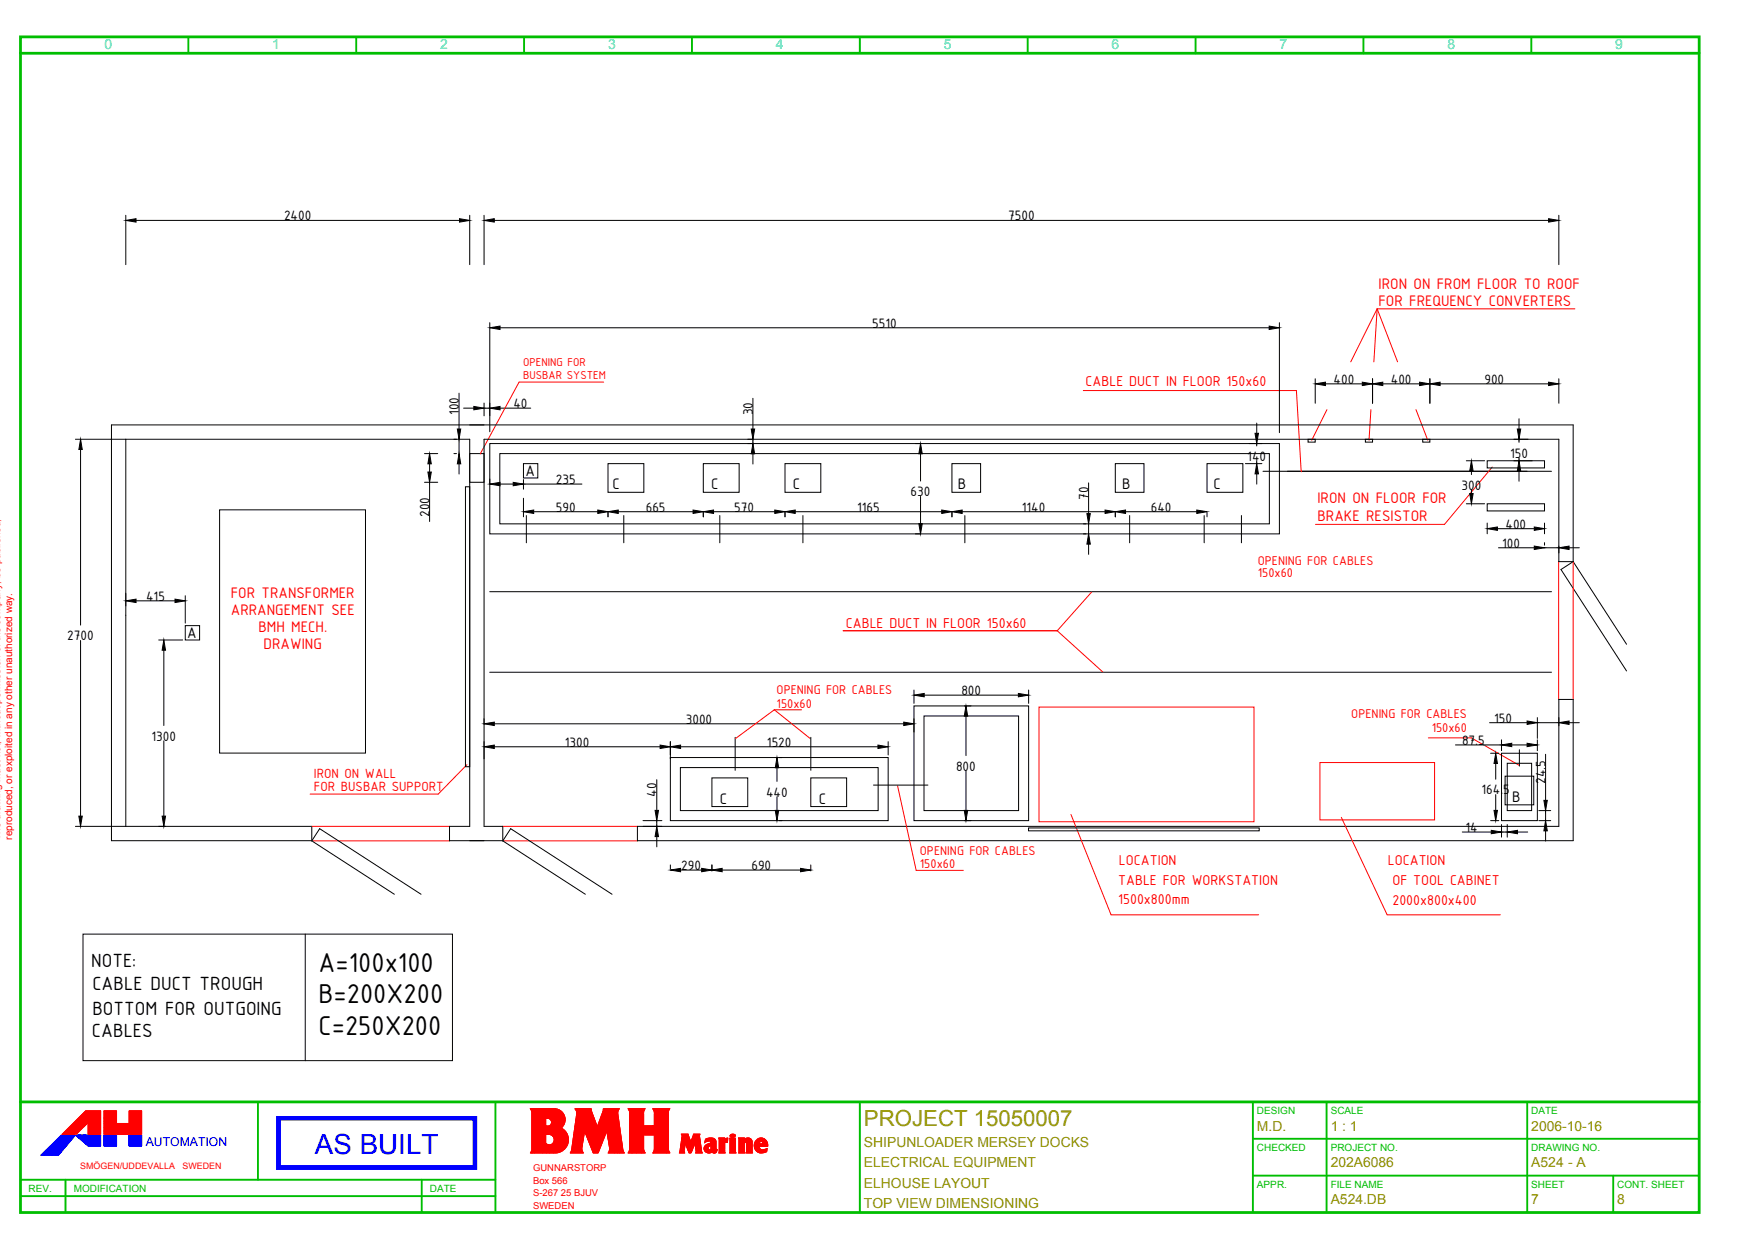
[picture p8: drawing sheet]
<svg xmlns="http://www.w3.org/2000/svg" width="426mm" height="301mm" viewBox="0 0 426 301" stroke-linecap="round" stroke-linejoin="round" font-family="sans-serif">
<defs><g id="words">
<g font-size="7.2">
<text x="77.8" y="237.3">A=100x100</text>
<text x="77.8" y="244.8">B=200X200</text>
<text x="77.8" y="252.7">C=250X200</text>
</g>
<text font-size="6.8" fill="#00f" x="76.9" y="281.8">AS BUILT</text>
<text font-size="5.4" fill="#969600" x="211" y="275">PROJECT 15050007</text>
<g font-size="5">
<text x="22.3" y="236.1">NOTE:</text>
<text x="22.6" y="241.8">CABLE DUCT TROUGH</text>
<text x="22.6" y="247.8">BOTTOM FOR OUTGOING</text>
<text x="22.5" y="253.2">CABLES</text>
</g>
<g font-size="4" fill="#f00">
<text x="336.7" y="70.5">IRON ON FROM FLOOR TO ROOF</text>
<text x="336.7" y="74.7">FOR FREQUENCY CONVERTERS</text>
<text x="321.8" y="122.9">IRON ON FLOOR FOR</text>
<text x="321.8" y="127.1">BRAKE RESISTOR</text>
<text x="56.4" y="145.9">FOR TRANSFORMER</text>
<text x="56.4" y="150.1">ARRANGEMENT SEE</text>
<text x="63.1" y="154.3">BMH MECH.</text>
<text x="64.4" y="158.5">DRAWING</text>
</g>
<g font-size="4">
<text x="128.4" y="116.3">A</text>
<text x="149.6" y="119.5">C</text>
<text x="173.7" y="119.5">C</text>
<text x="193.6" y="119.5">C</text>
<text x="233.9" y="119.5">B</text>
<text x="274.1" y="119.5">B</text>
<text x="296.4" y="119.5">C</text>
<text x="45.8" y="155.8">A</text>
<text x="175.8" y="196.2">C</text>
<text x="200" y="196.2">C</text>
<text x="369.3" y="195.8">B</text>
</g>
<g font-size="3.8" fill="#f00">
<text x="265.1" y="94.2">CABLE DUCT IN FLOOR 150x60</text>
<text x="206.6" y="153.3">CABLE DUCT IN FLOOR 150x60</text>
<text x="273.1" y="215.9">TABLE FOR WORKSTATION</text>
<text x="273.3" y="211.2">LOCATION</text>
<text x="339" y="211.2">LOCATION</text>
<text x="273.1" y="220.6">1500x800mm</text>
<text x="340.1" y="216.1">OF TOOL CABINET</text>
<text x="340.1" y="220.9">2000x800x400</text>
</g>
<g font-size="3.6">
<text x="69.4" y="53.8">2400</text>
<text x="246.2" y="53.8">7500</text>
<text x="213" y="80">5510</text>
<text x="325.7" y="93.7">400</text>
<text x="339.7" y="93.7">400</text>
<text x="362.5" y="93.7">900</text>
<text x="112.1" y="101.3" transform="rotate(-90 112.1 101.3)">100</text>
<text x="125.4" y="99.6">40</text>
<text x="183.9" y="101.3" transform="rotate(-90 183.9 101.3)">30</text>
<text x="304.6" y="112.6">140</text>
<text x="368.8" y="111.7">150</text>
<text x="135.7" y="118.1">235</text>
<text x="356.9" y="119.6">300</text>
<text x="135.7" y="124.9">590</text>
<text x="157.7" y="124.9">665</text>
<text x="179.3" y="124.9">570</text>
<text x="209.3" y="124.9">1165</text>
<text x="222.4" y="121.1">630</text>
<text x="249.6" y="124.9">1140</text>
<text x="265.8" y="122" transform="rotate(-90 265.8 122)">70</text>
<text x="281.1" y="124.9">640</text>
<text x="104.9" y="126.2" transform="rotate(-90 104.9 126.2)">200</text>
<text x="367.7" y="129">400</text>
<text x="366.9" y="133.7">100</text>
<text x="35.7" y="146.6">415</text>
<text x="16.4" y="156.3">2700</text>
<text x="234.8" y="169.7">800</text>
<text x="167.5" y="176.7">3000</text>
<text x="364.9" y="176.4">150</text>
<text x="37" y="180.8">1300</text>
<text x="138" y="182.3">1300</text>
<text x="187.3" y="182.3">1520</text>
<text x="357.1" y="181.8">87.5</text>
<text x="233.5" y="188.2">800</text>
<text x="377.4" y="191.4" transform="rotate(-90 377.4 191.4)">24.5</text>
<text x="160.4" y="194.6" transform="rotate(-90 160.4 194.6)">40</text>
<text x="187.1" y="194.5">440</text>
<text x="361.8" y="193.9">164.5</text>
<text x="357.9" y="203.1">14</text>
<text x="166.4" y="212.4">290</text>
<text x="183.5" y="212.4">690</text>
</g>
<g font-size="3.5" fill="#f00">
<text x="76.7" y="189.9">IRON ON WALL</text>
<text x="76.7" y="193.1">FOR BUSBAR SUPPORT</text>
</g>
<g font-size="3.4" fill="#00d2d2">
<text x="25.5" y="12">0</text>
<text x="66.5" y="12">1</text>
<text x="107.5" y="12">2</text>
<text x="148.5" y="12">3</text>
<text x="189.5" y="12">4</text>
<text x="230.5" y="12">5</text>
<text x="271.5" y="12">6</text>
<text x="312.5" y="12">7</text>
<text x="353.5" y="12">8</text>
<text x="394.5" y="12">9</text>
</g>
<g font-size="3.4" fill="#969600">
<text x="211" y="280">SHIPUNLOADER MERSEY DOCKS</text>
<text x="307" y="276">M.D.</text>
<text x="325" y="276">1 : 1</text>
<text x="374" y="276">2006­10­16</text>
<text x="211" y="285">ELECTRICAL EQUIPMENT</text>
<text x="325" y="285">202A6086</text>
<text x="374" y="285">A524 ­ A</text>
<text x="211" y="290">ELHOUSE LAYOUT</text>
<text x="211" y="295">TOP VIEW DIMENSIONING</text>
<text x="325" y="294">A524.DB</text>
<text x="374" y="294">7</text>
<text x="395" y="294">8</text>
</g>
<g font-size="3.3" fill="#f00">
<text x="307.2" y="137.9">OPENING FOR CABLES</text>
<text x="307.2" y="140.9">150x60</text>
<text x="189.7" y="169.5">OPENING FOR CABLES</text>
<text x="189.7" y="172.8">150x60</text>
<text x="330" y="175.4">OPENING FOR CABLES</text>
<text x="349.7" y="178.7">150x60</text>
<text x="224.7" y="208.8">OPENING FOR CABLES</text>
<text x="224.7" y="212">150x60</text>
</g>
<g font-size="3" fill="#f00">
<text x="127.8" y="89.3">OPENING FOR</text>
<text x="127.8" y="92.4">BUSBAR SYSTEM</text>
</g>
<text font-size="3" fill="#00f" x="35.6" y="279.7">AUTOMATION</text>
<g font-size="2.4" fill="#f00">
<text x="0" y="205" transform="rotate(-90 0 205)">The drawing must not, without permission of the company, be published,</text>
<text x="3" y="205" transform="rotate(-90 3 205)">reproduced, or exploited in any other unauthorized way.</text>
</g>
<g font-size="2.4" fill="#00be00">
<text x="307" y="272">DESIGN</text>
<text x="325" y="272">SCALE</text>
<text x="374" y="272">DATE</text>
<text x="307" y="281">CHECKED</text>
<text x="325" y="281">PROJECT NO.</text>
<text x="374" y="281">DRAWING NO.</text>
<text x="7" y="291">REV.</text>
<text x="18" y="291">MODIFICATION</text>
<text x="105" y="291">DATE</text>
<text x="307" y="290">APPR.</text>
<text x="325" y="290">FILE NAME</text>
<text x="374" y="290">SHEET</text>
<text x="395" y="290">CONT. SHEET</text>
</g>
<g font-size="2.3" fill="#f00">
<text x="130.2" y="286">GUNNARSTORP</text>
<text x="130.2" y="289">Box 566</text>
<text x="130.2" y="292.1">S­267 25 BJUV</text>
<text x="130.2" y="295.2">SWEDEN</text>
</g>
<g font-size="2.2" fill="#f00">
<text x="19.6" y="285.4">SMÖGEN/UDDEVALLA</text>
<text x="44.6" y="285.4">SWEDEN</text>
</g>
</g></defs>
<path d="M5 9h410v287h-410zM5 13h410M5 269h410" fill="none" stroke="#00be00" stroke-width=".68"/>
<g fill="none" stroke="#00be00" stroke-width=".46">
<path d="M46 9v4M87 9v4M128 9v4M169 9v4M210 9v4M251 9v4M292 9v4M333 9v4M374 9v4M63 269v19M121 269v27M210 269v27"/>
<path d="M306 269v27M306 278h109M324 269v27M373 269v27M5 288h116M5 292h116M16 288v8M103 288v8M306 287h109M394 287v9"/>
</g>
<g fill="none" stroke="#00f" stroke-width=".24">
<path d="M12.2 279.8l-2.2 2.2M15 277.1l-4.9 4.9M15.1 277.1l-4.9 4.9M15.2 277.1l-4.9 4.9M15.3 277.1l-4.9 4.9M15.4 277.1l-4.9 4.9M15.4 277.1l-4.8 4.9M15.5 277.1l-4.9 4.9M15.6 277.1l-4.9 4.9M15.7 277.1l-4.9 4.9M15.8 277.1l-4.9 4.9M15.9 277.1l-4.9 4.9"/>
<path d="M16 277.1l-4.9 4.9M16.1 277.1l-4.9 4.9M16.1 277.1l-4.8 4.9M16.2 277.1l-4.8 4.9M16.3 277.1l-4.9 4.9M16.4 279.5l-2.5 2.5M16.4 277.1l-4.9 4.9M16.5 277.1l-4.9 4.9M16.6 277.1l-4.9 4.9M16.7 277.1l-4.9 4.9M16.8 277.1l-4.9 4.9M16.9 277.1l-4.9 4.9"/>
<path d="M16.9 278.9l-3.1 3.1M16.9 277.1l-4.8 4.9M17 277.1l-4.9 4.9M17.1 277.1l-4.9 4.9M17.2 277.1l-4.9 4.9M17.3 277.1l-4.9 4.9M17.4 278.4l-3.7 3.6M17.4 277.1l-4.9 4.9M17.5 277.1l-4.9 4.9M17.6 277.1l-4.9 4.9M17.7 277.1l-4.9 4.9M17.7 277.1l-4.8 4.9"/>
<path d="M17.8 277.1l-4.9 4.9M17.9 277.8l-4.2 4.2M17.9 277.1l-4.9 4.9M18 277.1l-4.9 4.9M18.1 277.1l-4.9 4.9M18.2 277.1l-4.9 4.9M18.3 277.1l-4.9 4.9M18.3 277.2l-4.7 4.8M18.4 277.1l-4.9 4.9M18.4 277.1l-4.1 4.9M18.4 277.1l3.1 2.7h3.1v-2.7M18.4 277.1h.1"/>
<path d="M18.5 277.1v.1M18.6 277.1l-.1 .1M18.7 277.1l-.1 .1M18.8 277.1l-.2 .2M18.9 277.1l-.2 .2M19 277.1l-.3 .3 .4-.3M19.2 277.1l-.4 .3M19.2 277.1l-.3 .4M19.3 277.1l-.4 .4M19.4 277.1l-.4 .5M19.5 277.1l-.5 .5M19.6 277.1l-.5 .6"/>
<path d="M19.7 277.1l-.6 .6M19.8 277.1l-.6 .6 .7-.6M19.9 277.1l-.7 .7M20 277.1l-.7 .8M20.1 277.1l-.8 .8M20.2 277.1l-.8 .8M20.3 277.1l-.9 .9M20.4 277.1l-.9 .9M20.5 277.1l-1 1M20.6 277.1l-1 1M20.7 277.1l-1.1 1M20.7 277.1l-1 1.1"/>
<path d="M20.8 277.1l-1.1 1.1M20.9 277.1l-1.1 1.2M21 277.1l-1.2 1.2M21.1 277.1l-1.2 1.2M21.2 277.1l-1.3 1.3M21.3 277.1l-1.3 1.3M21.4 277.1l-1.4 1.4M21.5 277.1l-1.4 1.4M21.6 277.1l-1.4 1.5M21.7 277.1l-1.5 1.5M21.8 277.1l-1.5 1.6M21.9 277.1l-1.6 1.6"/>
<path d="M22 277.1l-1.7 1.7M22.1 277.1l-1.7 1.7M22.2 277.1l-1.8 1.7M22.2 277.1l-1.7 1.8M22.3 277.1l-1.8 1.8M22.4 277.1l-1.8 1.9M22.5 277.1l-1.9 1.9M22.6 277.1l-1.9 1.9M22.7 277.1l-2 2M22.8 277.1l-2 2M22.9 277.1l-2.1 2.1M23 277.1l-2.1 2.1"/>
<path d="M23.1 277.1l-2.1 2.2M23.2 277.1l-2.2 2.2M23.3 277.1l-2.2 2.3M23.4 277.1l-2.3 2.3M23.5 277.1l-2.3 2.3 2.4-2.3M23.7 277.1l-2.4 2.4M23.7 277.1l-2.4 2.5M23.8 277.1l-2.5 2.5M23.9 277.1l-2.5 2.5M24 277.1l-2.6 2.6M24.1 277.1l-2.6 2.6M24.2 277.1l-2.6 2.7"/>
<path d="M24.3 277.1l-2.7 2.7M24.4 277.1l-2.7 2.7M24.5 277.1l-2.7 2.7M24.5 277.1l-2.6 2.7M24.6 277.1h-9.7l-4.9 4.9M24.6 277.2l-2.6 2.6M24.6 277.3l-2.5 2.5M24.6 277.3l-2.4 2.5M24.6 277.4l-2.3 2.4M24.6 277.5l-2.2 2.3M24.6 277.6l-2.2 2.2M24.6 277.7l-2.1 2.1"/>
<path d="M24.6 277.8l-2 2M24.6 277.9l-1.9 1.9M24.6 278l-1.8 1.8M24.6 278l-1.7 1.8M24.6 278.1l-1.6 1.7M24.6 278.2l-1.5 1.6M24.6 278.3l-1.5 1.5M24.6 278.4l-1.4 1.4M24.6 278.5l-1.3 1.3M24.6 278.6l-1.2 1.2M24.6 278.7l-1.1 1.1M24.6 278.8l-1 1"/>
<path d="M24.6 278.8l-.9 1M24.6 278.9l-.8 .9M24.6 279l-.7 .8M24.6 279.1l-.7 .7M24.6 279.2l-.6 .6M24.6 279.3l-.5 .5M24.6 279.4l-.4 .4M24.6 279.5l-.3 .3M24.6 279.5l-.2 .3M24.6 279.6l-.1 .2M24.6 279.7v.1M25.4 277.1h3.1"/>
<path d="M25.4 277.1v2.7h3.1M25.4 277.1h.1M25.5 277.1l-.1 .1M25.6 277.1l-.2 .2M25.7 277.1l-.3 .3M25.8 277.1l-.4 .4M25.9 277.1l-.5 .5M26 277.1l-.6 .6M26 277.1l-.6 .7M26.1 277.1l-.7 .7M26.2 277.1l-.8 .8M26.3 277.1l-.9 .9"/>
<path d="M26.4 277.1l-1 1M26.5 277.1l-1.1 1.1M26.6 277.1l-1.2 1.2M26.7 277.1l-1.3 1.3M26.8 277.1l-1.4 1.4M26.8 277.1l-1.4 1.5M26.9 277.1l-1.5 1.5M27 277.1l-1.6 1.6M27.1 277.1l-1.7 1.7M27.2 277.1l-1.8 1.8M27.3 277.1l-1.9 1.9M27.4 277.1l-2 2"/>
<path d="M27.5 277.1l-2.1 2.1M27.6 277.1l-2.2 2.2M27.6 277.1l-2.2 2.3M27.7 277.1l-2.3 2.3M27.8 277.1l-2.4 2.4M27.9 277.1l-2.5 2.5M28 277.1l-2.6 2.6M28.1 277.1l-2.7 2.7M28.2 277.1l-2.7 2.7M28.3 277.1l-2.7 2.7M28.3 277.1l-2.6 2.7M28.4 277.1l-2.6 2.7"/>
<path d="M28.5 277.2l-2.6 2.6M28.5 277.3l-2.5 2.5M28.5 277.3l-2.4 2.5M28.5 277.4l-2.3 2.4M28.5 277.5l-2.3 2.3M28.5 277.6l-2.2 2.2M28.5 277.7l-2.1 2.1M28.5 277.8l-2 2M28.5 277.9l-1.9 1.9M28.5 278l-1.8 1.8M28.5 278.1l-1.7 1.7M28.5 278.1l-1.6 1.7"/>
<path d="M28.5 278.2l-1.6 1.6M28.5 278.3l-1.5 1.5M28.5 278.4l-1.4 1.4M28.5 278.5l-1.3 1.3M28.5 278.6l-1.2 1.2M28.5 278.7l-1.1 1.1M28.5 278.8l-1 1M28.5 278.8l-.9 1M28.5 278.9l-.8 .9M28.5 279l-.8 .8M28.5 279.1l-.7 .7M28.5 279.2l-.6 .6"/>
<path d="M28.5 279.3l-.5 .5M28.5 279.4l-.4 .4M28.5 279.5l-.3 .3M28.5 279.6l-.2 .2M28.5 279.6l-.1 .2M28.5 279.7v.1M28.5 277.1v2.7M31.5 277.1h3.1v2.7h-3.1zM31.6 277.1l-.1 .1M31.7 277.1l-.2 .2M31.8 277.1l-.3 .3M31.9 277.1l-.4 .4"/>
<path d="M32 277.1l-.5 .5M32.1 277.1l-.6 .5M32.1 277.1l-.6 .6M32.2 277.1l-.7 .7M32.3 277.1l-.8 .8M32.4 277.1l-.9 .9M32.5 277.1l-1 1M32.6 277.1l-1.1 1.1M32.7 277.1l-1.2 1.2M32.8 277.1l-1.3 1.2M32.9 277.1l-1.4 1.3M32.9 277.1l-1.4 1.4"/>
<path d="M33 277.1l-1.5 1.5M33.1 277.1l-1.6 1.6M33.2 277.1l-1.7 1.7M33.3 277.1l-1.8 1.8M33.4 277.1l-1.9 1.9M33.5 277.1l-2 2M33.6 277.1l-2.1 2M33.6 277.1l-2.1 2.1M33.7 277.1l-2.2 2.2M33.8 277.1l-2.3 2.3M33.9 277.1l-2.4 2.4M34 277.1l-2.5 2.5"/>
<path d="M34.1 277.1l-2.6 2.6M34.2 277.1l-2.7 2.7M34.3 277.1l-2.7 2.7M34.4 277.1l-2.7 2.7M34.4 277.1l-2.6 2.7M34.5 277.1l-2.6 2.7M34.6 277.1l-2.6 2.7M34.6 277.2l-2.5 2.6M34.6 277.3l-2.4 2.5M34.6 277.4l-2.3 2.4M34.6 277.5l-2.3 2.3M34.6 277.6l-2.2 2.2"/>
<path d="M34.6 277.7l-2.1 2.1M34.6 277.8l-2 2M34.6 277.8l-1.9 2M34.6 277.9l-1.8 1.9M34.6 278l-1.7 1.8M34.6 278.1l-1.6 1.7M34.6 278.2l-1.6 1.6M34.6 278.3l-1.5 1.5M34.6 278.4l-1.4 1.4M34.6 278.5l-1.3 1.3M34.6 278.6l-1.2 1.2M34.6 278.6l-1.1 1.2"/>
<path d="M34.6 278.7l-1 1.1M34.6 278.8l-.9 1M34.6 278.9l-.8 .9M34.6 279l-.8 .8M34.6 279.1l-.7 .7M34.6 279.2l-.6 .6M34.6 279.3l-.5 .5M34.6 279.3l-.4 .5M34.6 279.4l-.3 .4M34.6 279.5l-.2 .3M34.6 279.6l-.1 .2M34.6 279.7l-.1 .1"/>
<path d="M10 282h4.3M14.5 281.8l-.2 .2M15 281.2l-.8 .8M15.4 280.6l-1.3 1.4M15.9 280.1l-1.9 1.9"/>
</g>
<g fill="none" stroke="#f00" stroke-width=".24">
<path d="M336.3 75.4l-6.4 12.9M336.3 75.4l-.8 12.9M336.3 75.4h48.3M336.3 75.4l5 12.9M147.4 93.3h-20.6l-9.5 17.5M264.6 95.3h52l1.2 19.9M324.1 100l-3.7 7.5M334.8 100l-.4 7.5M345.8 100l2.9 7.5M364.5 114l-11.7 14h-31.5M380.7 137.1v33.6M384.2 137.1v33.6"/>
<path d="M205.9 154h52.3M258.2 154l11.2 10.1M266.7 144.4l-8.5 9.6M189.1 173.3l-9.4 7M189.1 173.3h6.7M189.1 173.3l8.8 7M253.8 172.6h52.5v28h-52.5zM114.1 186.7l-7.1 7.2h-31.3M219.2 191.8l4.6 20.7h11.5M261.6 198.8l9.8 24.5h36M322.4 186.2h28v14h-28zM327.6 199.5l11.2 23.8h27.6"/>
<path d="M348.9 180.1h10.5l11.6 6.7M76.1 201.7h33.7M76.1 205.3h33.7M122.8 201.7h32.9M122.8 205.3h32.9M15.1 276.9l5.8-5.7h3.7v5.7h-3.1v-2.8l-2.9 2.8zM20.9 271.2l-5.7 5.7M21 271.2l-5.7 5.7M21.1 271.2l-5.7 5.7M21.2 271.2l-5.7 5.7M21.3 271.2l-5.7 5.7M21.4 271.2l-5.8 5.7"/>
<path d="M21.5 271.2l-5.8 5.7M21.5 271.2l-5.7 5.7M21.6 271.2l-5.7 5.7M21.7 271.2l-5.7 5.7M21.8 271.2l-5.7 5.7M21.9 271.2l-5.7 5.7M22 271.2l-5.7 5.7M22.1 271.2l-5.7 5.7M22.2 271.2l-5.8 5.7M22.3 271.2l-5.8 5.7M22.3 271.2l-5.7 5.7M22.4 271.2l-5.7 5.7"/>
<path d="M22.5 271.2l-5.7 5.7M22.6 271.2l-5.7 5.7M22.7 271.2l-5.7 5.7M22.8 271.2l-5.7 5.7M22.9 271.2l-5.8 5.7M23 271.2l-5.8 5.7M23 271.2l-5.7 5.7M23.1 271.2l-5.7 5.7M23.2 271.2l-5.7 5.7M23.3 271.2l-5.7 5.7M23.4 271.2l-5.7 5.7M23.5 271.2l-5.7 5.7"/>
<path d="M23.6 271.2l-5.7 5.7M23.7 271.2l-5.8 5.7M23.8 271.2l-5.8 5.7M23.8 271.2l-5.7 5.7M23.9 271.2l-5.7 5.7M24 271.2l-5.7 5.7M24.1 271.2l-5.7 5.7M24.2 271.2l-5.7 5.7M24.3 271.2l-5.7 5.7M24.4 271.2l-4 4M24.5 271.2l-3 2.9M24.5 271.2l-3 3"/>
<path d="M24.6 271.2l-3.1 3.1M24.6 271.3l-3.1 3.1M24.6 271.4l-3.1 3.1M24.6 271.5l-3.1 3.1M24.6 271.6l-3.1 3.1M24.6 271.7l-3.1 3M24.6 271.8l-3.1 3M24.6 271.9l-3.1 3M24.6 271.9l-3.1 3.1M24.6 272l-3.1 3.1M24.6 272.1l-3.1 3.1M24.6 272.2l-3.1 3.1"/>
<path d="M24.6 272.3l-3.1 3.1M24.6 272.4l-3.1 3.1M24.6 272.5l-3.1 3M24.6 272.6l-3.1 3M24.6 272.7l-3.1 3M24.6 272.7l-3.1 3.1M24.6 272.8l-3.1 3.1M24.6 272.9l-3.1 3.1M24.6 273l-3.1 3.1M24.6 273.1l-3.1 3.1M24.6 273.2l-3.1 3.1M24.6 273.3l-3.1 3"/>
<path d="M24.6 273.4l-3.1 3M24.6 273.5l-3.1 3M24.6 273.5l-3.1 3.1M24.6 273.6l-3.1 3.1M24.6 273.7l-3.1 3.1M24.6 273.8l-3.1 3.1M24.6 273.9l-3 3M24.6 274l-2.9 2.9M24.6 274.1l-2.9 2.8M24.6 274.2l-2.8 2.7M24.6 274.2l-2.7 2.7M24.6 274.3l-2.6 2.6"/>
<path d="M24.6 274.4l-2.5 2.5M24.6 274.5l-2.4 2.4M24.6 274.6l-2.3 2.3M24.6 274.7l-2.2 2.2M24.6 274.8l-2.1 2.1M24.6 274.9l-2.1 2M24.6 275l-2 1.9M24.6 275l-1.9 1.9M24.6 275.1l-1.8 1.8M24.6 275.2l-1.7 1.7M24.6 275.3l-1.6 1.6M24.6 275.4l-1.5 1.5"/>
<path d="M24.6 275.5l-1.4 1.4M24.6 275.6l-1.4 1.3M24.6 275.7l-1.3 1.2M24.6 275.7l-1.2 1.2M24.6 275.8l-1.1 1.1M24.6 275.9l-1 1M24.6 276l-.9 .9M24.6 276.1l-.8 .8M24.6 276.2l-.7 .7M24.6 276.3l-.6 .6M24.6 276.4l-.6 .5M24.6 276.5l-.5 .4"/>
<path d="M24.6 276.5l-.4 .4M24.6 276.6l-.3 .3M24.6 276.7l-.2 .2M24.6 276.8l-.1 .1M24.6 276.9h.1M25.4 276.9h9.2M25.4 271.2h3.1M25.4 271.2v5.7M25.4 271.2h.1M25.5 271.2l-.1 .1M25.6 271.2l-.2 .2M25.7 271.2l-.3 .3"/>
<path d="M25.8 271.2l-.4 .4M25.9 271.2l-.5 .5M26 271.2l-.6 .5M26 271.2l-.6 .6M26.1 271.2l-.7 .7M26.2 271.2l-.8 .8M26.3 271.2l-.9 .9M26.4 271.2l-1 1M26.5 271.2l-1.1 1.1M26.6 271.2l-1.2 1.2M26.7 271.2l-1.3 1.3M26.8 271.2l-1.4 1.3"/>
<path d="M26.8 271.2l-1.4 1.4M26.9 271.2l-1.5 1.5M27 271.2l-1.6 1.6M27.1 271.2l-1.7 1.7M27.2 271.2l-1.8 1.8M27.3 271.2l-1.9 1.9M27.4 271.2l-2 2M27.5 271.2l-2.1 2.1M27.6 271.2l-2.2 2.2M27.7 271.2l-2.3 2.3M27.8 271.2l-2.4 2.4M27.9 271.2l-2.5 2.5"/>
<path d="M28 271.2l-2.6 2.6M28.1 271.2l-2.7 2.7M28.2 271.2l-2.8 2.8M28.3 271.2l-2.9 2.8M28.3 271.2l-2.9 2.9M28.4 271.2l-3 3M28.5 271.2l-3.1 3.1M28.5 271.3l-3.1 3.1M28.5 271.4l-3.1 3.1M28.5 271.5l-3.1 3.1M28.5 271.6l-3.1 3.1M28.5 271.8l-3.1 3"/>
<path d="M28.5 271.9l-3.1 3M28.5 272l-3.1 3M28.5 272l-3.1 3.1M28.5 272.1l-3.1 3.1M28.5 272.2l-3.1 3.1M28.5 272.3l-3.1 3.1M28.5 272.4l-3.1 3.1M28.5 272.5l-3.1 3M28.5 272.6l-3.1 3M28.5 272.7l-3.1 3M28.5 272.7l-3.1 3.1M28.5 272.8l-3.1 3.1"/>
<path d="M28.5 272.9l-3.1 3.1M28.5 273l-3.1 3.1M28.5 271.7l-3.1 3.1M28.5 273.1l-3.1 3.1M28.5 273.2l-3.1 3.1M28.5 273.3l-3.1 3M28.5 273.4l-3.1 3M28.5 273.5l-3.1 3M28.5 273.5l-3.1 3.1M28.5 273.6l-3.1 3.1M28.5 273.7l-3.1 3.1M28.5 273.8l-3.1 3.1"/>
<path d="M28.5 273.9l-3 3M28.5 274l-3 2.9M28.5 274.1l-2.9 2.8M28.5 274.2l-2.8 2.7M28.5 274.3l-2.7 2.6M28.5 271.2v3.1M28.5 274.3l-2.6 2.6M28.6 274.3l-2.6 2.6M28.7 274.3l-2.6 2.6M28.8 274.3l-2.6 2.6M28.9 274.3l-2.6 2.6M29 274.3l-2.7 2.6"/>
<path d="M29.1 274.3l-2.7 2.6M29.2 274.3l-2.7 2.6M29.3 274.3l-2.7 2.6M29.3 274.3l-2.6 2.6M29.4 274.3l-2.6 2.6M29.5 274.3l-2.6 2.6M29.6 274.3l-2.6 2.6M29.7 274.3l-2.7 2.6M29.8 274.3l-2.7 2.6M29.9 274.3l-2.7 2.6M30 274.3l-2.7 2.6M30 274.3l-2.6 2.6"/>
<path d="M30.1 274.3l-2.6 2.6M30.2 274.3l-2.6 2.6M30.3 274.3l-2.6 2.6M30.4 274.3l-2.6 2.6M30.5 274.3l-2.7 2.6M30.6 274.3l-2.7 2.6M30.7 274.3l-2.7 2.6M30.8 274.3l-2.7 2.6M30.8 274.3l-2.6 2.6M30.9 274.3l-2.6 2.6M31 274.3l-2.6 2.6M31.1 274.3l-2.6 2.6"/>
<path d="M31.2 274.3l-2.7 2.6M31.3 274.3l-2.7 2.6M31.4 274.3l-2.7 2.6M31.5 274.3l-2.7 2.6M31.6 271.2l-.1 .1M31.7 271.2l-.2 .2M31.8 271.2l-.3 .3M31.9 271.2l-.4 .3M32 271.2l-.5 .4M32.1 271.2l-.6 .5M32.1 271.2l-.6 .6M32.2 271.2l-.7 .7"/>
<path d="M32.3 271.2l-.8 .8M32.4 271.2l-.9 .9M32.5 271.2l-1 1M32.6 271.2l-1.1 1M32.7 271.2l-1.2 1.1M32.8 271.2l-1.3 1.2M32.8 271.2l-1.3 1.3M32.9 271.2l-1.4 1.4M33 271.2l-1.5 1.5M33.1 271.2l-1.6 1.6M33.2 271.2l-1.7 1.7M33.3 271.2l-1.8 1.8"/>
<path d="M33.4 271.2l-1.9 1.8M33.5 271.2l-2 1.9M33.6 271.2l-2.1 2M33.6 271.2l-2.1 2.1M33.7 271.2l-2.2 2.2M33.8 271.2l-2.3 2.3M33.9 271.2l-2.4 2.4M34 271.2l-2.5 2.5M34.1 271.2l-2.6 2.5M34.2 271.2l-2.7 2.6M34.3 271.2l-2.8 2.7M34.4 271.2l-2.9 2.8"/>
<path d="M34.4 271.2l-2.9 2.9M34.5 271.2l-3 3M34.6 271.2h-3.1v3.1h-3M34.6 271.2l-5.7 5.7M34.6 271.3l-5.6 5.6M34.6 271.4l-5.5 5.5M34.6 271.5l-5.4 5.4M34.6 271.6l-5.3 5.3M34.6 271.7l-5.3 5.2M34.6 271.7l-5.2 5.2M34.6 271.8l-5.1 5.1M34.6 271.9l-5 5"/>
<path d="M34.6 272l-4.9 4.9M34.6 272.1l-4.8 4.8M34.6 272.2l-4.7 4.7M34.6 272.3l-4.6 4.6M34.6 272.4l-4.5 4.5M34.6 272.5l-4.5 4.4M34.6 272.5l-4.4 4.4M34.6 272.6l-4.3 4.3M34.6 272.7l-4.2 4.2M34.6 272.8l-4.1 4.1M34.6 272.9l-4 4M34.6 273l-3.9 3.9"/>
<path d="M34.6 273.1l-3.8 3.8M34.6 273.2l-3.8 3.7M34.6 273.2l-3.7 3.7M34.6 273.3l-3.6 3.6M34.6 273.4l-3.5 3.5M34.6 273.5l-3.4 3.4M34.6 273.6l-3.3 3.3M34.6 273.7l-3.2 3.2M34.6 273.8l-3.1 3.1M34.6 273.9l-3 3M34.6 274l-3 2.9M34.6 274l-2.9 2.9"/>
<path d="M34.6 274.1l-2.8 2.8M34.6 274.2l-2.7 2.7M34.6 274.3l-2.6 2.6M34.6 274.4l-2.5 2.5M34.6 274.5l-2.4 2.4M34.6 274.6l-2.3 2.3M34.6 274.7l-2.2 2.2M34.6 274.8l-2.1 2.1M34.6 274.9l-2 2M34.6 275l-1.9 1.9M34.6 275.1l-1.8 1.8M34.6 275.2l-1.7 1.7"/>
<path d="M34.6 275.3l-1.6 1.6M34.6 275.4l-1.5 1.5M34.6 275.5l-1.5 1.4M34.6 275.5l-1.4 1.4M34.6 275.6l-1.3 1.3M34.6 275.7l-1.2 1.2M34.6 275.8l-1.1 1.1M34.6 275.9l-1 1M34.6 276l-.9 .9M34.6 276.1l-.8 .8M34.6 276.2l-.7 .7M34.6 276.3l-.7 .6"/>
<path d="M34.6 276.3l-.6 .6M34.6 276.4l-.5 .5M34.6 276.5l-.4 .4M34.6 276.6l-.3 .3M34.6 276.7l-.2 .2M34.6 276.8l-.1 .1M34.6 276.9h.1M34.6 271.2v5.7M129.5 270.6h.1M129.7 270.6h-.1M129.8 270.6l-.2 .2M129.9 279.2l7.5-7.6-7.5 7.7"/>
<path d="M129.9 280l7.8-7.9-7.8 7.9M129.9 278.4l3.5-3.6-3.5 3.7M129.9 270.6l-.2 .3 .3-.3M130.1 270.6l-.4 .4M130.2 270.6l-.4 .5M130.3 270.6l-.5 .6M130.4 270.6l-.6 .6M130.5 270.6l-.7 .7M130.6 270.6l-.8 .7M130.6 270.6l-.7 .8M130.8 270.6l-.9 .9M130.8 270.6l-.9 1"/>
<path d="M130.9 270.6l-1 1.1M131 270.6l-1.1 1.1M131.1 270.6l-1.2 1.3M131.2 270.6l-1.3 1.4M131.3 270.6l-1.4 1.4M131.3 270.6l-1.4 1.5M131.4 270.6l-1.5 1.6M131.6 270.6l-1.7 1.7M131.6 270.6l-1.7 1.8M131.7 270.6l-1.8 1.9M131.8 270.6l-1.9 1.9M131.8 270.6l-1.9 2"/>
<path d="M132 270.6l-2.1 2.1M132.1 270.6l-2.2 2.2M132.1 270.6l-2.2 2.3M132.2 270.6l-2.3 2.4M132.3 270.6l-2.4 2.4M132.4 270.6l-2.5 2.6M132.5 270.6l-2.6 2.6M132.6 270.6l-2.7 2.7M132.6 270.6l-2.7 2.8M132.7 270.6l-2.8 2.9M132.8 270.6l-2.9 3M132.9 270.6l-3 3.1"/>
<path d="M133 270.6l-3.1 3.1M133.1 270.6l-3.2 3.2M133.1 270.6l-3.2 3.3M133.3 270.6l-3.4 3.4M133.3 278.5l-3 3M133.3 278.6l-2.9 2.9M133.3 278.7l-2.8 2.8M133.3 279l-2.5 2.5M133.3 278.2l-3.3 3.3M133.3 278.3l-3.2 3.2M133.3 278.4l-3.1 3.1M133.3 278.8l-2.7 2.7"/>
<path d="M133.3 278.9l-2.6 2.6M133.3 277.6l-3.8 3.9M133.3 277.8l-3.7 3.7M133.3 277.9l-3.6 3.6M133.3 277.5l-3.6 3.6M133.3 277.4l-3.5 3.5M133.3 277.4l-3.5 3.4M133.3 277.1l-3.4 3.5M133.3 278.1l-3.4 3.4M133.3 277.1l-3.4 3.4M133.3 273.2l-3.4 3.4M133.3 273.3l-3.4 3.4"/>
<path d="M133.3 273.4l-3.4 3.4M133.3 273.5l-3.4 3.5M133.3 273.6l-3.4 3.4M133.3 273.7l-3.4 3.4M133.3 273.8l-3.4 3.4M133.3 273.8l-3.4 3.5M133.3 274l-3.4 3.4M133.3 274.1l-3.4 3.4M133.3 274.2l-3.4 3.4M133.3 274.3l-3.4 3.5M133.3 274.4l-3.4 3.4M133.3 274.5l-3.4 3.4"/>
<path d="M133.3 274.6l-3.4 3.4M133.3 274.7l-3.4 3.5M133.3 277.6l-3.6 3.6M133.3 278l-3.5 3.5M133.3 277.2l-3.5 3.5M133.3 279.1l-2.4 2.4M133.3 274.8l-3.4 3.5M133.3 270.6l-3.4 3.5M133.4 279.1l-2.4 2.4M133.4 274.8l-3.5 3.5M133.4 270.6l-3.5 3.6M133.4 279.2l-2.3 2.3"/>
<path d="M133.5 279.2l-2.3 2.3M133.5 270.6l-3.6 3.6M133.5 279.3l-2.2 2.2M133.6 279.3l-2.2 2.2M133.6 274.9l-3.7 3.7M133.6 270.6l-3.7 3.8M133.7 274.9l-3.8 3.8M133.7 270.6l-3.8 3.9M133.7 279.4l-2.2 2.1M133.8 274.9l-3.9 3.9M133.8 279.4l-2.1 2.1M133.8 270.6l-3.9 3.9"/>
<path d="M133.8 270.6l-3.9 4M133.9 274.9l-4 4M133.9 270.6l-4 4.1M134.1 279.5l-2.2 2M134.1 270.6l-4.2 4.2M134.1 274.8l-4.2 4.2M134.1 279.5l-2 2M134.1 270.6l-4.2 4.3M134.2 279.5l-2 2M134.2 270.6l-4.3 4.4M134.3 279.4l-2.1 2.1M134.3 270.6l-4.4 4.4"/>
<path d="M134.3 274.7l-4.4 4.4M134.4 270.6l-4.5 4.5M134.4 279.4l-2.1 2.1M134.5 270.6l-4.6 4.6M134.6 279.4l-2.2 2.1M134.6 270.6l-4.7 4.7M134.6 273.6l2.4-2.4-2.4 2.5M134.6 270.6l-4.7 4.8M134.7 279.3l-2.2 2.2M134.7 270.6l-4.8 4.9M134.8 270.6l-4.9 4.9M134.9 270.6l-5 5.1"/>
<path d="M135 270.6l-5.1 5.1M135.1 270.6l-5.2 5.2M135.1 278.9l2.9-2.9-5.4 5.5M135.1 270.6l-5.2 5.3M135.2 270.6l-5.3 5.4M135.3 277.8l2.2-2.2-2.2 2.3M135.4 270.6l-5.5 5.5M135.4 270.6l-5.5 5.6M135.5 270.6l-5.6 5.6M135.6 270.6l-5.7 5.7M135.6 270.7l-5.7 5.7M135.8 270.7l-5.9 5.8"/>
<path d="M135.8 270.7l-2.3 2.3M135.9 270.7l-2.4 2.3M135.9 270.7l-2.3 2.3M136 270.7l-2.3 2.3M136.1 270.7l-2.3 2.3M136.2 270.8l-2.3 2.2M136.3 270.8l-2.3 2.3M136.4 270.8l-2.3 2.3M136.4 270.9l-2.2 2.2M136.5 270.9l-2.3 2.2M136.5 270.9l-2.2 2.3 2.3-2.3M136.7 271l-2.4 2.2"/>
<path d="M136.7 271l-2.3 2.3M136.8 271.1l-2.3 2.3M136.9 271.1l-2.3 2.4M137 271.2l-2.4 2.4M137.1 271.3l-2.5 2.4M137.2 271.3l-2.5 2.5M137.2 271.4l-2.5 2.5M137.2 275.4l-2.1 2.1M137.2 271.4l-2.5 2.6M137.3 275.5l-2.1 2.1M137.3 271.4l-2.6 2.6M137.3 271.5l-2.6 2.6"/>
<path d="M137.3 271.5l-2.7 2.8M137.4 275.5l-2.2 2.2M137.4 275.1l-2.3 2.3M137.4 271.6l-2.9 2.9M137.5 271.7l-7.6 7.6M137.5 271.8l-7.6 7.7M137.6 275.7l-2.3 2.2M137.6 271.8l-7.7 7.7M137.6 275.7l-2.3 2.3M137.6 274.8l-2.6 2.6M137.6 271.9l-7.7 7.7M137.6 271.9l-7.7 7.8"/>
<path d="M137.7 272l-7.8 7.8M137.7 274.6l-2.7 2.8M137.7 275.8l-2.4 2.4M137.7 272.1l-7.8 7.8M137.8 275.8l-2.5 2.5M137.8 275.9l-2.5 2.4M137.8 272.2l-7.9 7.9M137.8 272.3l-7.9 8M137.8 275.9l-2.5 2.5M137.8 274.4l-2.9 2.9M137.9 275.9l-2.6 2.6M137.9 274.3l-3 3"/>
<path d="M137.9 272.5l-4.5 4.5M137.9 272.5l-4.4 4.5M137.9 274.2l-3 3M137.9 272.6l-4.4 4.4M137.9 276l-2.7 2.7M138 274.1l-3.2 3.1M138 272.7l-4.3 4.3M138 274l-3.2 3.2M138 272.8l-4.2 4.2M138 272.9l-4.1 4.1M138 272.9l-4 4.1M138 273.8l-3.3 3.3"/>
<path d="M138 273.7l-3.4 3.4M138 273l-3.9 4M138 273.6l-3.4 3.5M138 273.1l-3.8 3.9M138 273.5l-3.5 3.5M138 273.2l-3.8 3.8M138 276.1l-5.3 5.4M138 273.2l-3.7 3.8M138 273.3l-3.6 3.7M138.1 276.1l-5.4 5.4M138.1 276.2l-5.3 5.3M138.2 276.3l-5.1 5.2"/>
<path d="M138.3 276.4l-5.1 5.1M138.4 276.6l-4.9 4.9M138.4 279.9l-1.1 1.1M138.4 276.7l-4.8 4.8M138.5 276.7l-4.8 4.8M138.5 279.7l-1.4 1.4M138.5 276.8l-4.7 4.7M138.5 276.8l-4.6 4.7M138.6 276.9l-4.6 4.6M138.6 279.6l-1.6 1.6M138.6 277l-4.4 4.5M138.6 277.1l-4.4 4.4"/>
<path d="M138.7 277.1l-4.4 4.4M138.7 279.4l-2 1.9M138.7 277.2l-4.3 4.3M138.7 277.2l-4.2 4.3M138.7 279.2l-2.1 2.1M138.7 277.4l-4.1 4.1M138.7 279.1l-2.2 2.3M138.7 277.4l-4 4.1M138.8 277.5l-4.1 4M138.8 279l-2.4 2.4M138.8 277.5l-4 4M138.8 278.9l-2.5 2.5"/>
<path d="M138.8 277.6l-3.9 3.9M138.8 277.7l-3.8 3.8M138.8 278.8l-2.7 2.6M138.8 277.8l-3.7 3.7M138.8 278.7l-2.7 2.8M138.8 277.8l-3.6 3.7M138.8 277.9l-3.6 3.6M138.8 278.6l-2.8 2.9M138.8 278l-3.5 3.5M138.8 278.5l-2.9 3M138.9 278.1l-3.4 3.4M138.9 278.4l-3.2 3.1"/>
<path d="M138.9 278.2l-3.4 3.3M138.9 278.3l-3.2 3.2M138.9 278.2l-3.3 3.3M140.1 277.1l4.8-4.8-4.8 4.9M140.3 275.9l4.3-4.3-4.3 4.4M140.4 270.6v.1M140.5 270.6l-.1 .1M140.6 270.6l-.1 .1M140.7 270.6l-.2 .2M140.8 270.6l-.2 .3M140.9 270.6l-.3 .3M141 270.6l-.4 .4 .3-.4"/>
<path d="M141.1 270.6l-.4 .4M141.2 270.6l-.5 .5M141.3 270.6l-.6 .6 .7-.6M141.4 270.6l-.6 .7M141.5 270.6l-.7 .8M141.7 270.6l-.9 .9M141.8 270.6l-1 1M141.9 270.6l-1.1 1.1M142.1 270.6l-1.3 1.3M142.2 270.6l-1.4 1.4M142.2 280l-1.5 1.5M142.2 279.9l-1.6 1.6"/>
<path d="M142.2 279.8l-1.7 1.7M142.2 279.7l-1.7 1.8M142.2 270.6l-1.4 1.5M142.2 279.6l-1.9 1.9M142.3 279.5l-2 2M142.3 279.4l-2.1 2.1M142.3 279.3l-2.2 2.2M142.3 270.6l-1.5 1.5M142.3 279.2l-2.3 2.3M142.3 279.1l-2.4 2.4M142.3 279l-2.5 2.5M142.4 278.9l-2.6 2.6"/>
<path d="M142.4 278.8l-2.7 2.7M142.4 278.7l-2.8 2.8M142.4 278.5l-2.9 3M142.4 278.5l-3 3M142.4 270.6l-1.6 1.7M142.4 278.4l-3.1 3.1M142.5 278.3l-3.2 3.2M142.5 278.1l-3.2 3.3M142.5 278l-3 3.1M142.5 277.9l-3 3M142.5 270.6l-1.7 1.8M142.5 277.9l-2.9 2.9"/>
<path d="M142.5 277.8l-2.9 2.9M142.6 277.6l-3 3M142.6 277.5l-3 3M142.6 270.6l-1.9 1.9M142.6 277.4l-3 3M142.6 277.3l-3 3M142.6 277.3l-2.9 2.9M142.7 277.1l-3 3M142.7 270.6l-2 2M142.7 277l-3 3M142.7 276.9l-3 3M142.7 276.8l-3 3"/>
<path d="M142.7 276.7l-3 3M142.7 276.6l-3 3M142.8 276.5l-3 3M142.8 276.4l-3 3M142.8 276.3l-3 3M142.9 270.6l-2.2 2.2M142.9 270.6l-2.2 2.3M143 270.6l-2.3 2.4M143.1 270.6l-2.4 2.5M143.1 277l2.6-2.5-2.6 2.6M143.2 270.6l-2.5 2.5M143.3 270.6l-2.7 2.7"/>
<path d="M143.4 270.6l-2.8 2.8M143.4 270.6l-2.8 2.9M143.5 270.6l-2.9 3M143.6 270.6l-3 3M143.7 270.6l-3.1 3.2M143.8 270.6l-3.3 3.3M143.9 270.6l-3.4 3.4M143.9 270.6l-3.4 3.5M144 270.6l-3.5 3.5M144.2 270.6l-3.7 3.7M144.2 270.6l-3.7 3.8M144.3 270.6l-3.8 3.9"/>
<path d="M144.4 270.6l-3.9 4M144.4 270.7l-4 3.9M144.4 270.7l-4 4.1M144.4 270.9l-4 4M144.4 270.9l-4 4.1M144.4 271l-4 4.1M144.4 271.1l-4 4M144.4 271.1l-4.1 4.2M144.5 271.2l-4.2 4.2M144.5 271.3l-4.2 4.2M144.5 271.4l-4.2 4.2M144.5 271.4l-4.2 4.3"/>
<path d="M144.6 271.5l-4.3 4.3M144.6 271.7l-4.4 4.4M144.7 271.7l-4.5 4.5M144.7 271.8l-4.5 4.5M144.7 271.9l-4.5 4.5M144.7 271.9l-4.5 4.6M144.7 272l-4.5 4.6M144.8 272l-4.7 4.7M144.8 272.1l-4.7 4.7M144.8 272.2l-4.7 4.7M144.8 272.2l-4.7 4.8M144.9 272.5l-4.8 4.8"/>
<path d="M144.9 272.5l-4.8 4.9M145 272.6l-5 4.9M145 272.6l-5 5M145 272.7l-5 5M145 272.8l-5 5M145.1 272.8l-5.1 5.1M145.1 272.9l-5.1 5.1M145.1 272.9l-5.1 5.2M145.1 273l-5.2 5.2M145.2 273.1l-5.3 5.2M145.2 273.1l-5.3 5.3M145.2 273.2l-5.3 5.3"/>
<path d="M145.2 273.2l-5.3 5.4M145.3 273.3l-5.4 5.4M145.3 273.4l-5.4 5.4M145.3 273.4l-5.5 5.5M145.3 273.5l-5.5 5.5M145.3 273.5l-5.5 5.6M145.4 273.7l-5.6 5.5M145.4 273.8l-2.6 2.5M145.4 273.8l-2.5 2.6M145.4 273.9l-2.5 2.6M145.5 274l-2.6 2.5M145.5 274l-2.6 2.6"/>
<path d="M145.5 274.1l-2.5 2.5M145.5 274.1l-2.5 2.6M145.6 274.2l-2.6 2.6M145.6 274.3l-2.6 2.5M145.6 274.3l-2.5 2.6M145.6 274.4l-2.5 2.5M145.7 274.6l-2.5 2.5M145.7 274.6l-2.5 2.6M145.8 274.7l-2.6 2.5M145.8 274.7l-2.6 2.6M145.8 274.8l-2.5 2.6M145.8 274.9l-2.5 2.5"/>
<path d="M145.9 275l-2.6 2.5M146.7 280l-1.5 1.5M146.8 279.9l-1.7 1.6M146.8 279.7l-1.7 1.8M146.9 279.4l-2 2.1 2-2M147 279.3l-2.2 2.1M147 279.1l-2.2 2.2M147.1 278.9l-2.3 2.4M147.2 278.7l-2.5 2.4 2.5-2.3M147.3 278.6l-2.6 2.5M147.3 278.4l-2.6 2.6M147.4 270.6l-.1 .1"/>
<path d="M147.4 278.2l-2.7 2.8M147.5 278.1l-2.9 2.8M147.5 278l-2.9 2.8M147.5 270.6l-.2 .2M147.6 277.8l-3 3M147.6 270.6l-.3 .3M147.6 277.7l-3 3M147.7 270.6l-.4 .4M147.7 277.5l-3.1 3.2M147.7 277.4l-3.2 3.2M147.7 270.6l-.4 .5M147.8 277.3l-3.3 3.2"/>
<path d="M147.8 270.6l-.5 .6M147.8 277.1l-3.3 3.4M147.9 277l-3.4 3.4M148 270.6l-.8 .8M148 276.8l-3.6 3.6M148 276.7l-3.6 3.6M148 270.6l-.8 .9M148.1 276.5l-3.7 3.7M148.1 270.6l-1 1M148.1 276.4l-3.7 3.8M148.2 276.3l-3.9 3.8M148.2 270.6l-1.1 1.1"/>
<path d="M148.3 270.6l-1.3 1.3M148.4 270.6l-1.4 1.5M148.5 270.6l-1.6 1.6M148.5 270.6l-1.6 1.7M148.6 270.6l-1.8 1.8M148.7 270.6l-2 2M148.8 270.6l-2.1 2.1M148.9 270.6l-2.2 2.3M149 270.6l-2.4 2.4M149 270.6l-2.4 2.5M149.2 270.6l-2.7 2.7M149.2 270.6l-2.7 2.8"/>
<path d="M149.3 270.6l-2.9 2.9M149.4 270.6l-3 3.1M149.5 270.6l-3.2 3.2M149.6 270.6l-3.4 3.4M149.7 270.6l-3.5 3.5M149.7 270.6l-3.5 3.6M149.8 270.6l-3.7 3.7M149.9 270.6l-3.8 3.9M150 270.6l-4 4.1M150.1 270.6l-4.2 4.2M150.2 270.6l-4.3 4.3M150.2 270.6l-6.9 7"/>
<path d="M150.3 270.6l-7 7M150.5 270.6l-7.1 7.1M150.5 270.6l-7.1 7.2M150.6 270.6l-7.2 7.2M150.7 270.6l-7.2 7.3M150.8 270.6l-7.3 7.4M150.9 270.6l-7.4 7.4M150.9 271.7l-7.1 7.1M150.9 271.8l-7 7.1 7-7M150.9 271.6l-7.1 7.1M150.9 271.5l-7.1 7.2M150.9 272l-7 7"/>
<path d="M150.9 271.5l-7.1 7.1M150.9 272.1l-7 7M150.9 272.2l-6.9 7 7-6.9M151 270.6l-7.5 7.5M151 271.3l-7.3 7.3M151 272.3l-7 7M151 272.4l-7 6.9M151 272.5l-6.9 6.9M151 272.5l-6.9 7 6.9-6.8M151 271.2l-7.3 7.3M151 272.7l-6.9 6.9M151 270.6l-7.4 7.5"/>
<path d="M151 272.8l-6.8 6.9M151.1 272.9l-6.9 6.9 6.9-6.8M151.1 271l-7.4 7.4M151.1 273.1l-6.8 6.8M151.1 273.2l-6.8 6.8M151.1 273.2l-6.8 6.9M151.1 270.6l-7.5 7.6M151.1 273.3l-2.9 3M151.1 273.4l-2.9 2.9M151.1 273.5l-2.9 2.9M151.1 273.6l-2.8 3M151.2 273.7l-2.9 2.9"/>
<path d="M151.2 273.8l-2.9 2.9M151.2 273.9l-2.9 2.8M151.2 273.9l-2.9 2.9M151.2 274l-2.9 2.9M151.2 270.8l-7.5 7.6M151.2 274.1l-2.9 2.9M151.2 274.2l-2.9 2.9M151.2 270.6l-7.6 7.7M151.2 274.3l-2.8 2.9M151.3 274.4l-2.9 2.9M151.3 274.5l-2.9 2.9M151.3 274.6l-2.9 2.9"/>
<path d="M151.3 274.7l-2.9 2.8M151.3 274.7l-2.9 3M151.3 270.6l-7.7 7.7M151.3 274.9l-2.9 2.8M151.3 274.9l-2.8 2.9M151.3 275l-2.8 2.9M151.4 275l-2.9 2.9M151.4 275.1l-2.9 2.9M151.4 275.2l-2.9 2.9M151.4 275.3l-2.9 2.9M151.4 275.4l-2.9 2.8M151.4 275.4l-2.9 2.9"/>
<path d="M151.4 275.5l-2.8 2.9M151.4 275.6l-2.8 2.9M151.4 275.7l-2.8 2.8M151.4 275.7l-2.8 2.9M151.5 275.8l-2.9 2.9M151.5 275.9l-2.9 2.9M151.5 276l-2.9 2.8M151.5 276l-2.9 2.9M151.5 276.1l-2.8 2.9M151.5 276.2l-2.8 2.9M151.5 276.3l-2.8 2.8M151.5 276.4l-2.8 2.8"/>
<path d="M151.5 276.4l-2.8 2.9M151.6 276.5l-2.9 2.8M151.6 276.5l-2.9 3M151.6 276.7l-2.9 2.8M151.6 276.7l-2.8 2.9M151.6 276.8l-2.8 2.8M151.6 276.9l-2.8 2.8M151.6 276.9l-2.8 2.9M151.6 277l-2.8 2.9M151.6 277.1l-2.8 2.8M151.7 277.2l-2.9 2.8M151.7 277.2l-2.9 2.9"/>
<path d="M151.7 277.3l-2.8 2.9M151.7 277.4l-2.8 2.9M151.7 277.5l-2.8 2.8M151.7 277.6l-2.8 2.8M151.7 277.6l-2.8 2.9M151.7 277.7l-2.9 2.9M151.7 277.8l-2.9 2.9M151.8 277.9l-3 2.9M151.8 277.9l-3 3M151.8 278l-3.1 3.1M151.8 278.1l-3.2 3.2M151.8 278.2l-3.3 3.3"/>
<path d="M151.8 278.2l-3.2 3.3M151.8 278.3l-3.2 3.2M151.8 278.4l-3.1 3.1M151.8 278.5l-3 3M151.8 278.6l-2.9 2.9M151.9 278.6l-2.9 2.9M151.9 278.7l-2.8 2.8M151.9 278.9l-2.6 2.6M151.9 279l-2.5 2.5M151.9 279.1l-2.4 2.4M151.9 279.1l-2.3 2.4M151.9 279.2l-2.2 2.3"/>
<path d="M152 279.3l-2.2 2.2M152 279.4l-2.2 2.1M152 279.4l-2.1 2.1M152 279.5l-2 2M152 279.6l-1.9 1.9M152 279.7l-1.8 1.8M152 279.7l-1.7 1.8M152 279.8l-1.7 1.7M152 279.9l-1.6 1.6M152.1 280l-1.5 1.5M153.4 270.6h.1M153.5 270.6l-.1 .1"/>
<path d="M153.6 270.6l-.1 .2M153.7 270.6l-.2 .2M153.8 270.6l-.3 .3M153.9 270.6l-.3 .4M154 270.6l-.4 .4M154 270.6l-.4 .5M154.2 270.6l-.5 .6M154.3 270.6l-.6 .6M154.3 270.6l-.6 .7M154.5 270.6l-.8 .7 .7-.7M154.6 270.6l-.8 .9M154.7 270.6l-.9 1"/>
<path d="M154.8 270.6l-1 1M154.8 270.6l-1 1.1M154.9 270.6l-1.1 1.2M155 270.6l-1.2 1.3M155.1 270.6l-1.3 1.4M155.2 270.6l-1.4 1.5M155.3 270.6l-1.5 1.5M155.3 270.6l-1.5 1.6M155.5 270.6l-1.7 1.7M155.5 270.6l-1.7 1.8M155.6 270.6l-1.8 1.9M155.7 270.6l-1.9 2"/>
<path d="M155.8 270.6l-2 2M155.9 270.6l-2.1 2.2M156 270.6l-2.2 2.2M156 270.6l-2.2 2.3M156.1 270.6l-2.3 2.4M156.2 270.6l-2.4 2.5M156.3 270.6l-2.5 2.6M156.4 270.6l-2.6 2.7M156.5 270.6l-2.7 2.7M156.5 270.6l-2.7 2.8M156.6 270.6l-2.8 2.9M156.8 270.6l-3 3"/>
<path d="M156.8 270.6l-3 3.1M156.9 270.6l-3.1 3.2M157 270.6l-3.2 3.2M157.1 270.6l-3.3 3.4M157.2 270.6l-3.4 3.5M157.2 271.7l-3.4 3.4M157.2 271.8l-3.4 3.5M157.2 271.6l-3.4 3.5M157.2 271.9l-3.4 3.5M157.2 277.8l-3.7 3.7M157.2 277.8l-3.6 3.7M157.2 277.9l-3.6 3.6"/>
<path d="M157.2 277.3l-3.5 3.6M157.2 278l-3.5 3.5M157.2 278.3l-3.2 3.2M157.2 278.7l-2.8 2.8M157.2 278.8l-2.7 2.7M157.2 279.2l-2.3 2.3M157.2 279.4l-2.1 2.1M157.2 279.5l-2 2M157.2 279.6l-1.8 1.9M157.2 272.8l-3.4 3.4M157.2 272.8l-3.4 3.5M157.2 272.6l-3.4 3.5"/>
<path d="M157.2 272.9l-3.4 3.5M157.2 272.5l-3.4 3.5M157.2 273l-3.4 3.5M157.2 272.5l-3.4 3.4M157.2 272.4l-3.4 3.5M157.2 272.3l-3.4 3.5M157.2 272.2l-3.4 3.5M157.2 273.1l-3.4 3.5M157.2 272.1l-3.4 3.5M157.2 272l-3.4 3.4M157.2 272l-3.4 3.5M157.2 273.2l-3.4 3.4"/>
<path d="M157.2 273.3l-3.4 3.4M157.2 273.3l-3.4 3.5M157.2 273.4l-3.4 3.5M157.2 273.5l-3.4 3.5M157.2 273.6l-3.4 3.5M157.2 273.7l-3.4 3.4M157.2 273.8l-3.4 3.4M157.2 273.8l-3.4 3.6M157.2 274l-3.4 3.4M157.2 274l-3.4 3.5M157.2 274.1l-3.4 3.5M157.2 274.2l-3.4 3.4"/>
<path d="M157.2 274.3l-3.4 3.5M157.2 274.4l-3.4 3.5M157.2 274.5l-3.4 3.4M157.2 274.5l-3.4 3.5M157.2 274.6l-3.4 3.5M157.2 274.7l-3.4 3.5M157.2 277.6l-3.8 3.9M157.2 277.6l-3.7 3.7M157.2 277.5l-3.6 3.6M157.2 277.4l-3.6 3.6M157.2 277.2l-3.5 3.6M157.2 277.1l-3.5 3.5"/>
<path d="M157.2 278.1l-3.4 3.4M157.2 278.2l-3.3 3.3M157.2 278.3l-3.1 3.2M157.2 278.4l-3.1 3.1M157.2 278.6l-2.9 2.9M157.2 278.6l-2.8 2.9M157.2 278.8l-2.6 2.7M157.2 279l-2.5 2.5M157.2 279.1l-2.4 2.4M157.2 279.1l-2.3 2.4M157.2 279.3l-2.2 2.2M157.2 279.6l-1.9 1.9"/>
<path d="M157.2 279.7l-1.8 1.8M157.2 279.8l-1.6 1.7M157.2 279.9l-1.6 1.6M157.2 280l-1.5 1.5M157.2 271.5l-3.4 3.5M157.2 271.5l-3.4 3.4M157.2 274.8l-3.4 3.5M157.3 270.6l-3.5 3.5M157.3 271.3l-3.5 3.6M157.3 274.8l-3.5 3.6M157.3 271.2l-3.5 3.5M157.3 270.6l-3.5 3.6"/>
<path d="M157.4 271l-3.6 3.6M157.4 274.8l-3.6 3.6M157.4 270.6l-3.6 3.7M157.5 274.8l-3.7 3.7M157.5 270.9l-3.7 3.7M157.5 270.6l-3.7 3.8M157.6 274.8l-3.8 3.8M157.6 270.6l-3.8 3.9M157.7 274.8l-3.9 3.9M157.7 274.8l-3.9 4M157.8 274.8l-4 4.1M157.9 274.8l-4.1 4.1"/>
<path d="M158 274.8l-4.2 4.3M158.1 274.8l-4.3 4.3M158.2 274.8l-4.4 4.4M158.2 274.8l-4.4 4.5M158.4 274.8l-4.6 4.6M158.5 274.8l-4.7 4.7M158.5 274.8l-4.7 4.8M158.6 274.8l-4.8 4.8M158.7 274.8l-4.9 4.9M158.8 274.8l-5 5.1M158.9 274.8l-5.1 5.1M159 274.8l-5.2 5.2"/>
<path d="M159 274.8l-5.2 5.3M159.1 274.8l-5.3 5.3M159.2 274.8l-5.4 5.5M159.3 274.8l-5.5 5.6M159.4 274.8l-5.6 5.6M159.4 270.6v.1M159.5 274.8l-5.7 5.7M159.5 270.6l-.1 .1M159.5 274.8l-2.2 2.3M159.6 270.6l-.1 .1M159.6 270.6l-.1 .2M159.7 274.8l-2.4 2.3"/>
<path d="M159.7 270.6l-.2 .2M159.7 274.8l-2.2 2.3M159.8 270.6l-.3 .3M159.8 270.6l-.2 .3M159.9 270.6l-.3 .3M160.1 270.6l-.5 .4M160.1 270.6l-.4 .5M160.2 270.6l-.5 .5M160.3 270.6l-.6 .6 .6-.6M160.5 270.6l-.7 .8M160.6 270.6l-.8 .8M160.6 270.6l-.8 .9"/>
<path d="M160.7 270.6l-.9 .9M160.8 270.6l-1 1M160.9 270.6l-1.1 1.1M161 270.6l-1.2 1.2M161.1 270.6l-1.3 1.3M161.1 270.6l-1.3 1.4M161.2 270.6l-1.4 1.4M161.3 270.6l-1.5 1.6M161.4 270.6l-1.6 1.7M161.5 270.6l-1.7 1.7M161.6 270.6l-1.8 1.8M161.6 270.6l-1.8 1.9"/>
<path d="M161.8 270.6l-2 2M161.8 270.6l-2 2.1M161.9 270.6l-2.1 2.2M162 270.6l-2.2 2.2M162.1 270.6l-2.3 2.3M162.2 270.6l-2.4 2.4M162.3 270.6l-2.5 2.5M162.3 270.6l-2.5 2.6M162.4 270.6l-2.6 2.7M162.5 270.6l-2.7 2.7M162.6 270.6l-2.8 2.9M162.7 270.6l-2.9 2.9"/>
<path d="M162.8 270.6l-3 3M162.8 270.6l-3 3.1M163 270.6l-3.2 3.2M163.1 270.6l-3.3 3.3M163.1 270.6l-3.3 3.4M163.2 270.6l-3.4 3.4M163.2 271.8l-5.3 5.3M163.2 271.8l-5.2 5.3M163.2 271.6l-5.4 5.5M163.2 271.9l-5.2 5.2M163.2 272.2l-4.9 4.9M163.2 273l-4.1 4.1"/>
<path d="M163.2 273l-4 4.1M163.2 273.1l-3.9 4M163.2 273.4l-3.6 3.7M163.2 273.5l-3.6 3.6M163.2 273.5l-3.5 3.6M163.2 273.7l-3.4 3.5M163.2 273.8l-3.4 3.5M163.2 273.9l-3.4 3.4M163.2 274l-3.4 3.4M163.2 274l-3.4 3.5M163.2 274.1l-3.4 3.5M163.2 274.2l-3.4 3.5"/>
<path d="M163.2 274.3l-3.4 3.5M163.2 274.4l-3.4 3.4M163.2 274.5l-3.4 3.4M163.2 274.5l-3.4 3.6M163.2 274.7l-3.4 3.4M163.2 274.7l-3.4 3.5M163.2 274.8l-3.4 3.5M163.2 274.9l-3.4 3.4M163.2 275l-3.4 3.5M163.2 275.1l-3.4 3.5M163.2 275.2l-3.4 3.4M163.2 275.2l-3.4 3.5"/>
<path d="M163.2 275.3l-3.4 3.5M163.2 275.5l-3.4 3.4M163.2 275.5l-3.4 3.5M163.2 275.7l-3.4 3.4M163.2 275.7l-3.4 3.6M163.2 277.5l-3.7 3.7M163.2 277.3l-3.5 3.6M163.2 277.2l-3.4 3.5M163.2 277l-3.4 3.6M163.2 275.6l-3.4 3.5M163.2 275.9l-3.4 3.4M163.2 276l-3.4 3.4"/>
<path d="M163.2 276l-3.4 3.5M163.2 276.1l-3.4 3.5M163.2 276.2l-3.4 3.5M163.2 276.3l-3.4 3.5M163.2 276.4l-3.4 3.4M163.2 276.5l-3.4 3.4M163.2 276.5l-3.4 3.5M163.2 276.6l-3.4 3.5M163.2 276.8l-3.4 3.4M163.2 276.8l-3.4 3.5M163.2 276.9l-3.4 3.4M163.2 277l-3.4 3.4"/>
<path d="M163.2 278l-3.4 3.5M163.2 278.8l-2.6 2.7M163.2 278.9l-2.5 2.6M163.2 279l-2.5 2.5M163.2 279.3l-2.2 2.2M163.2 279.3l-2.1 2.2M163.2 279.4l-2 2.1M163.2 279.7l-1.8 1.8M163.2 279.8l-1.7 1.7M163.2 272l-5.1 5.1M163.2 272l-5 5.1M163.2 272.2l-4.8 4.9"/>
<path d="M163.2 272.3l-4.7 4.8M163.2 272.4l-4.7 4.7M163.2 272.5l-4.6 4.6M163.2 272.6l-4.4 4.5M163.2 272.8l-4.2 4.3M163.2 273.2l-3.9 3.9M163.2 273.2l-3.8 3.9M163.2 273.6l-3.4 3.5M163.2 277.6l-3.8 3.9M163.2 277.7l-3.8 3.8M163.2 277.8l-3.7 3.7M163.2 277.8l-3.6 3.7"/>
<path d="M163.2 277.9l-3.5 3.6M163.2 277.4l-3.5 3.6M163.2 277.3l-3.5 3.5M163.2 278.1l-3.3 3.4M163.2 278.2l-3.3 3.3M163.2 278.3l-3.2 3.2M163.2 278.4l-3 3.1M163.2 278.5l-3 3M163.2 278.5l-2.9 3M163.2 278.6l-2.8 2.9M163.2 278.7l-2.8 2.8M163.2 279l-2.4 2.5"/>
<path d="M163.2 279.1l-2.3 2.4M163.2 279.5l-2 2M163.2 279.5l-1.9 2M163.2 279.8l-1.6 1.7M163.2 279.9l-1.5 1.6M163.2 272.7l-4.4 4.4M163.2 272.7l-4.3 4.4M163.2 280l-1.5 1.5M163.2 271.5l-5.5 5.6M163.3 271.4l-5.7 5.7M163.3 270.6l-3.5 3.5M163.3 271.3l-5.8 5.8"/>
<path d="M163.3 271.2l-3.5 3.6M163.4 271l-3.6 3.7M163.4 270.6l-3.6 3.7M163.5 270.6l-3.7 3.7M163.5 270.8l-3.7 3.7M163.6 270.6l-3.8 3.8M163.6 270.6l-3.8 3.9M166.2 279.9l2.2-2.1-2.2 2.2M166.4 276.8v.1M166.5 276.8l-.1 .1M166.6 276.8l-.1 .2M166.7 276.8l-.2 .2"/>
<path d="M166.7 276.8l-.2 .3M166.9 276.8l-.4 .4M166.9 276.8l-.3 .4M167 276.8l-.4 .5M167.1 276.8l-.5 .6M167.2 276.8l-.7 .7M167.3 279.9l-1.3 1.3M167.3 279.9l-1.3 1.2M167.3 276.8l-.8 .8M167.3 279.7l-1.3 1.3M167.3 279.6l-1.2 1.3M167.4 279.5l-1.3 1.3"/>
<path d="M167.4 279.4l-1.3 1.3M167.4 276.8l-.9 .9M167.4 279.3l-1.3 1.3M167.4 276.8l-.9 1M167.5 276.8l-1 1.1M167.6 276.8l-1.1 1.2M167.7 276.8l-1.2 1.3M167.8 276.8l-1.4 1.4M167.9 276.8l-1.5 1.5M167.9 276.8l-1.5 1.6M168.1 276.8l-1.7 1.7M168.1 276.9l-1.7 1.7"/>
<path d="M168.1 277l-1.7 1.7M168.1 277l-1.7 1.8M168.1 277.1l-1.8 1.8M168.1 277.2l-1.8 1.8M168.2 277.3l-1.9 1.8M168.2 277.3l-1.9 1.9M168.2 277.4l-1.9 1.9M168.2 277.4l-1.9 2M168.3 277.5l-2 2M168.3 277.6l-2.1 2M168.3 277.6l-2.1 2.1M168.3 277.7l-2.1 2.1"/>
<path d="M168.4 277.9l-2.2 2.2M168.4 277.9l-2.2 2.3M168.4 278l-2.3 2.3M168.5 278l-2.4 2.4M168.5 278.1l-2.4 2.4M168.5 278.2l-1.1 1.1M168.5 278.3l-1.1 1M168.6 278.3l-1.1 1.1M168.6 278.4l-1.1 1.1M168.6 278.4l-1.1 1.2M168.6 278.5l-1 1.1M168.7 278.6l-1.1 1.1"/>
<path d="M168.7 278.7l-1.1 1.1M169.4 276.8l-.1 .1M169.4 276.9l-.1 .1M169.5 279.8l-1.3 1.3 1.2-1.1M169.5 279.7l-1.4 1.4M169.5 276.9l-.2 .1M169.6 276.9l-.3 .2M169.6 279.5l-1.5 1.5M169.7 279.4l-1.6 1.5M169.7 276.9l-.4 .4M169.8 276.9l-.6 .6M169.9 276.9l-.8 .7"/>
<path d="M169.9 276.9l-.8 .8M170 276.9l-1 .9M170.1 276.9l-1.1 1M170.2 276.9l-1.3 1.3M170.3 276.9l-1.4 1.4M170.4 276.9l-1.6 1.5M170.4 276.9l-1.6 1.6M170.5 276.9l-1.8 1.7M170.7 276.9l-3 3 3-3M170.8 276.9l-3.1 3.1M170.9 277.3l-3.1 3M170.9 277.4l-3 3"/>
<path d="M170.9 277.2l-3.1 3.1M170.9 276.9l-3.2 3.1M170.9 277.5l-3 3 3-2.9M170.9 277.6l-3 3M170.9 277.7l-2.9 2.9M170.9 277.7l-2.9 3M170.9 277.9l-2.9 2.9 2.9-2.9M171 277l-3.2 3.2 3.1-3.1M171 278l-2.9 2.9M171 278.1l-1.3 1.2M171 278.1l-1.3 1.3M171 278.2l-1.2 1.3"/>
<path d="M171 278.3l-1.2 1.2M171 278.4l-1.2 1.2M171 278.4l-1.2 1.3M171 276.9l-3.2 3.2M171 278.5l-1.2 1.3M171 278.6l-1.2 1.3M171 278.7l-1.2 1.2M171.1 278.7l-1.3 1.3M171.1 278.8l-1.3 1.2M171.1 278.9l-1.2 1.3M171.1 279l-1.2 1.2M171.1 279.1l-1.2 1.2"/>
<path d="M171.1 279.2l-1.2 1.3M171.1 279.3l-1.2 1.2M171.1 279.4l-1.2 1.2M171.2 279.4l-1.3 1.3M171.2 279.5l-1.2 1.2M171.2 279.6l-1.2 1.2M171.2 279.7l-1.2 1.2M171.2 279.8l-1.2 1.2M171.2 279.9l-1.2 1.2M171.2 279.9l-1.3 1.4M172.3 278.1h.1M172.4 279.4l-.3 .4"/>
<path d="M172.5 278l-.2 .2M172.6 278l-.4 .3M172.6 279.4l-.6 .6M172.7 277.9l-.5 .5M172.8 277.9l-.6 .6M172.9 279.2l-1 1M173 279.2l-1.1 1M173 277.8l-.9 .9M173.1 277.8l-1 1M173.1 279.2l-1.2 1.1M173.1 277.8l-1 1.1M173.2 279.1l-1.3 1.3"/>
<path d="M173.2 277.8l-1.1 1.1M173.3 279.1l-1.4 1.4M173.3 277.8l-1.2 1.2M173.5 277.8l-1.1 1M173.5 278.6l.7-.7-.6 .7M173.5 277.8l-.9 .9M173.6 277.8l-.9 .9M173.7 277.8l-.9 .8M173.7 277.8l-.8 .8M173.9 277.8l-.9 .8M173.9 277.8l-.7 .8M174 277.8l-.7 .8"/>
<path d="M174.1 277.8l-.8 .8M174.1 277.8l-.7 .8M174.3 277.9l-.7 .7 .8-.7M174.4 278l-.8 .8M174.5 278l-2.6 2.6M174.6 278.1l-2.6 2.6M174.7 278.2l-2.7 2.6M174.7 278.2l-2.6 2.7M174.8 278.3l-2.7 2.6M174.8 278.3l-1.6 1.6M174.8 278.4l-1.4 1.4M174.8 278.4l-1.3 1.4"/>
<path d="M174.9 278.5l-1.3 1.3M174.9 278.6l-1.3 1.2M174.9 278.6l-1.3 1.3M174.9 278.7l-1.3 1.3M174.9 278.8l-1.3 1.3M174.9 278.9l-1.3 1.3M174.9 279l-1.3 1.3M174.9 279.1l-1.3 1.2M174.9 279.1l-1.3 1.3M174.9 279.2l-1.3 1.3M174.9 279.5l-2 2M174.9 279.6l-1.9 1.9"/>
<path d="M174.9 279.8l-1.7 1.7M174.9 279.9l-1.6 1.6M174.9 279.3l-2.1 2.1M174.9 279.4l-2 2.1M174.9 279.8l-1.6 1.7M174.9 280l-1.5 1.5M175.5 277.8h.1M175.6 277.8h-.1M175.7 277.8l-.1 .1M175.8 277.8l-.2 .1M175.8 277.8l-.2 .2M176 277.8l-.4 .3"/>
<path d="M176 277.8l-.4 .4M176.1 277.8l-.5 .5M176.2 277.8l-.6 .5M176.3 277.8l-.7 .6M176.4 277.8l-.8 .7M176.5 277.8l-.9 .8M176.5 277.8l-.9 .9M176.6 277.8l-1 1M176.7 277.8l-1.1 1M176.8 277.8l-1.2 1.2M176.9 277.8l-1.3 1.2M177 277.8l-1.4 1.3"/>
<path d="M177 277.8l-1.4 1.4M177 277.9l-1.4 1.4M177 277.9l-1.4 1.5M177 279.9l-1.5 1.6M177 279.9l-1.4 1.4M177 279.8l-1.4 1.4M177 279.4l-1.4 1.4M177 279.5l-1.4 1.4M177 279.6l-1.4 1.4M177 279.7l-1.4 1.4M177 279.2l-1.4 1.3M177 279.2l-1.4 1.5"/>
<path d="M177 279.1l-1.4 1.4M177.1 278l-1.5 1.5M177.2 277.9l-1.6 1.6M177.4 277.9l-1.8 1.7M177.5 277.8l-1.9 1.9M177.7 277.8l-2.1 2M177.7 278.9h.1M177.7 278.8l-.1 .1M177.7 278.7l-.2 .2M177.7 278.5l-.3 .4M177.7 278.4l-.4 .5M177.7 278.4l-.5 .5"/>
<path d="M177.7 278.3l-2.1 2.1M177.7 277.8l-2.1 2.1M177.8 278.2l-2.2 2.1M177.8 278.1l-2.2 2.2M177.8 278l-2.2 2.1M177.8 277.9l-2.2 2.1M177.8 277.8l-2.2 2.2M178.2 277.8v.1M178.3 277.8l-.1 .1M178.4 277.8l-.2 .2M178.5 277.8l-.2 .3M178.5 276.9l-.2 .3"/>
<path d="M178.6 277.8l-.3 .3M178.6 277.8l-.3 .4M178.6 276.9l-.3 .4M178.7 277.8l-.4 .5M178.7 276.9l-.4 .4M178.8 277.6l.6-.6-.6 .7M178.8 276.9l-.5 .5M178.8 277.8l-.5 .6M178.9 276.9l-.6 .5M178.9 277.8l-.6 .7M179 277.8l-.7 .8M179 276.9l-.6 .6"/>
<path d="M179.1 277.8l-.8 .8M179.1 276.9l-.7 .6M179.1 277.8l-.8 .9M179.2 276.9l-.7 .6M179.2 276.9l-.7 .7M179.3 277.8l-1 1M179.3 276.9l-.7 .7M179.3 277.8l-1 1.1M179.4 276.9l-.8 .7M179.4 277.8l-1.1 1.2M179.5 277.8l-1.2 1.3M179.5 277l-.6 .7"/>
<path d="M179.6 277l-.7 .7M179.6 277.8l-1.3 1.3M179.6 277.1l-.5 .6M179.6 277.8l-1.3 1.5M179.6 277.2l-.4 .4M179.7 277.3l-.3 .3M179.7 277.2l-.4 .4M179.7 279.9l-1.6 1.6M179.7 278l-1.4 1.3M179.7 278l-1.4 1.4M179.7 278.1l-1.4 1.4M179.7 278.2l-1.4 1.4"/>
<path d="M179.7 278.2l-1.4 1.5M179.7 278.4l-1.4 1.4M179.7 278.5l-1.4 1.3M179.7 278.5l-1.4 1.4M179.7 278.6l-1.4 1.4M179.7 278.7l-1.4 1.4M179.7 278.8l-1.4 1.4M179.7 278.9l-1.4 1.4M179.7 279.8l-1.4 1.4M179.7 279l-1.4 1.3M179.7 279l-1.4 1.4M179.7 279.1l-1.4 1.5"/>
<path d="M179.7 279.2l-1.4 1.4M179.7 279.3l-1.4 1.4M179.7 279.4l-1.4 1.4M179.7 279.5l-1.4 1.3M179.7 279.5l-1.4 1.5M179.7 279.7l-1.4 1.4M180.3 277.8h.1M180.4 277.8h.1M180.5 277.8l-.1 .1M180.6 277.8l-.2 .2M180.7 277.8l-.2 .2M180.8 277.8l-.3 .3"/>
<path d="M180.9 277.8l-.4 .4M181 277.8l-.5 .6M181.1 277.8l-.6 .6M181.2 277.8l-.7 .7M181.3 277.8l-.8 .8M181.5 277.8l-1 1M181.6 277.8l-1.1 1.1M181.7 277.8l-1.2 1.2M181.8 277.8l-1.3 1.3M181.9 280l-1.6 1.5M181.9 279.8l-1.4 1.3M181.9 277.8l-1.4 1.4"/>
<path d="M181.9 277.9l-1.4 1.4M181.9 278l-1.4 1.4M181.9 279.2l-1.4 1.4M181.9 279.3l-1.4 1.3M181.9 279.3l-1.4 1.4M181.9 279.8l-1.5 1.5M181.9 279.1l-1.4 1.4M181.9 279.4l-1.4 1.5M181.9 279.5l-1.4 1.4M181.9 279.6l-1.4 1.4M181.9 279.7l-1.4 1.4M182.2 277.9l-1.7 1.7"/>
<path d="M182.3 277.8l-1.8 1.8M182.3 279.2l1.2-1.1-1.2 1.2M182.3 279l1-1-1 1.1M182.3 279.7l1.3-1.3-1.3 1.5M182.4 277.8l-1.9 1.9M182.5 277.8l-2 2M182.6 277.8l-2.1 2.1M182.7 277.8l-2.2 2.2M182.8 277.8l-2.3 2.3M182.9 277.8l-2.4 2.4M182.9 277.8l-2.4 2.5M183.1 277.8l-2.6 2.6"/>
<path d="M183.1 277.9l-1.1 1M183.2 277.9l-1.1 1M183.2 277.9l-1 1M183.3 277.9l-1 1M183.4 278.1l-1.1 1M183.5 278.2l-1.2 1.2M183.6 278.3l-1.3 1.2M183.6 278.3l-1.3 1.3M183.6 278.4l-1.3 1.3M183.7 278.6l-1.4 1.3M183.7 278.6l-1.4 1.4M183.7 278.7l-1.4 1.4"/>
<path d="M183.7 278.8l-1.4 1.4M183.7 278.9l-1.4 1.4M183.7 279l-1.4 1.4M183.7 279.1l-1.4 1.3M183.7 279.1l-1.4 1.4M183.7 279.2l-1.4 1.5M183.7 279.3l-1.4 1.4M183.7 279.4l-1.4 1.4M183.7 280l-1.5 1.5M183.7 279.5l-1.4 1.4M183.7 279.6l-1.4 1.3M183.7 279.6l-1.4 1.5"/>
<path d="M183.7 279.9l-1.4 1.5M183.7 279.8l-1.4 1.4M185 278l-.5 .6M185.2 277.9l-.8 .8M185.3 277.9l-1 1M185.4 277.8l-1.1 1.2M185.5 279.9l-.9 1M185.5 279.1l-1.2 1.3M185.5 279.2l-1.2 1.2M185.5 279l-1.2 1.3M185.6 278.9l-1.3 1.3M185.6 279.2l-1.2 1.3"/>
<path d="M185.6 277.8l-1.4 1.4M185.7 279.2l-1.3 1.3M185.7 277.8l-1.5 1.5M185.7 279.2l-1.3 1.4M185.8 277.8l-1.6 1.6M185.9 279.2l-1.4 1.5M185.9 277.8l-1.7 1.7M186 279.2l-1.5 1.5M186 277.8l-1.8 1.9M186.1 279.2l-1.5 1.6M186.1 277.8l-1.9 1.9M186.2 277.8l-2 2"/>
<path d="M186.2 277.8l-2 2.1M186.2 279.2l-.6 .7M186.3 277.8l-2.1 2.1M186.3 279.9l1.1-1.1-1 1.1M186.4 277.9l-2.2 2.1 2.2-2.1M186.5 277.9l-2.2 2.3M186.5 277.9l-.7 .8M186.6 278l-.7 .7M186.7 278l-.7 .7M186.7 278l-.6 .7M186.8 278.1l-.7 .6M186.8 278.1l-.7 .7"/>
<path d="M186.9 278.2l-.7 .7 .8-.7M187 278.3l-.7 .7M187.1 278.3l-.8 .9M187.1 278.4l-1.4 1.5M187.2 278.5l-1.4 1.4M187.2 278.5l-1.3 1.4M187.3 278.6l-1.3 1.3M187.3 278.7l-1.2 1.2M187.3 278.7l-1.1 1.2M187.4 278.8l-1.1 1.1M187.4 279l-.8 .9M187.5 279l-.9 .9"/>
<path d="M187.5 279.1l-.8 .8M187.5 279.1l-.7 .8M187.5 279.2l-.7 .7M187.5 279.3l-.5 .6M187.5 279.4l-.4 .5M187.5 279.5l-.4 .4M187.5 279.5l-.3 .4M187.5 279.6l-.2 .3M187.5 279.8v.1M187.5 279.7l-.1 .2M129.9 280.3l8-7.9-8 8M131.8 281.5l2.1-2.1-2 2.1"/>
<path d="M133 281.5l5.2-5.2-5.2 5.2M133.4 281.5l4.9-5-4.8 5M138 280.4l-.2 .2M138.3 280.1l-.8 .8M141.5 281.5l.7-.7-.7 .7M142.1 280.4l-1.1 1.1M142.1 280.3l-1.1 1.2M142.1 280.5l-1 1M142.1 280.2l-1.2 1.3M142.1 280.5l-.9 1M142.2 280.7l-.9 .8M142.2 280.1l-1.4 1.4"/>
<path d="M142.2 280.7l-.8 .8M142.2 280.9l-.6 .6M142.2 281l-.4 .5M142.3 281.1l-.5 .4M142.3 281.1l-.4 .4M142.3 281.2l-.3 .3M142.4 281.2l-.3 .3M142.4 281.3l-.2 .2M142.4 281.3l-.1 .2M142.4 281.4l-.1 .1M142.5 281.4l-.1 .1M142.5 281.5h.1"/>
<path d="M146.1 281.4v.1M146.2 281.3l-.2 .2M146.2 281.2l-.3 .3M146.3 280.9l-.5 .6M146.4 280.8l-.7 .7M146.4 280.7l-.8 .8M146.5 280.6l-.9 .9M146.5 280.4l-1 1.1M146.6 280.2l-1.3 1.3M146.7 280.1l-1.4 1.4M152.1 280.1l-1.5 1.4M152.1 280.1l-1.4 1.4"/>
<path d="M152.1 280.2l-1.3 1.3M152.1 280.2l-1.2 1.3M152.1 280.4l-1.1 1.1M152.1 280.4l-1 1.1M152.1 280.5l-1 1M152.1 280.6l-.9 .9M152.1 280.7l-.7 .8M152.2 280.7l-.8 .8M152.2 280.8l-.7 .7M152.2 280.9l-.6 .6M152.2 281l-.4 .5M152.3 281.1l-.4 .4"/>
<path d="M152.3 281.2l-.3 .3M152.3 281.2l-.2 .3M152.4 281.3l-.2 .2M152.4 281.3l-.1 .2M152.5 281.4l-.1 .1M152.5 281.5h.1M157.2 280.1l-1.4 1.4M157.2 280.1l-1.3 1.4M157.2 280.3l-1.2 1.2M157.2 280.3l-1.1 1.2M157.2 280.4l-1.1 1.1M157.2 280.5l-1 1"/>
<path d="M157.2 280.5l-.9 1M157.2 280.7l-.8 .8M157.3 280.7l-.8 .8M157.3 280.8l-.7 .7M157.3 281l-.5 .5M157.3 281l-.4 .5M157.4 281.5l.1-.2-.1 .2M157.4 281.1l-.5 .4M157.4 281.1l-.4 .4M157.4 281.1l-.3 .4M157.5 281.2l-.3 .3M157.5 281.3l-.2 .2"/>
<path d="M157.6 281.4l-.1 .1M162.5 281.5l.8-.8-.7 .8M163.2 280.2l-1.3 1.3M163.2 280.3l-1.2 1.2M163.2 280.1l-1.3 1.4M163.2 280.3l-1.1 1.2M163.2 280.4l-1 1.1M163.3 280.5l-1 1M163.3 280.6l-.9 .9M163.3 280.7l-.9 .8M163.3 281.5l.2-.2-.1 .2M163.3 280.9l-.6 .6"/>
<path d="M163.4 280.9l-.6 .6M163.4 281l-.5 .5M163.4 281.1l-.3 .4M163.5 281.2l-.3 .3M163.6 281.4l-.1 .1M163.6 281.4v.1M167.1 281l-.4 .5M167.1 281l-.5 .5M167.1 281.1l-.4 .4M167.1 280.9l-.6 .6M167.1 280.8l-.6 .7M167.1 281.2l-.2 .3"/>
<path d="M167.2 281.3l-.2 .2M167.2 280.6l-.9 .9M167.2 280.5l-1 1M167.2 281.4l-.1 .1M167.2 280.4l-1.1 1.1M167.2 280.3l-1.2 1.2M167.2 281.4v.1M167.3 280.1l-1.4 1.4M167.3 281.5h-.1M167.3 280l-1.3 1.3M168.9 281.4l-.2 .1M168.9 281.3l-.2 .2"/>
<path d="M169 281.1l-.4 .4M169 280.9l-.5 .6M169.1 280.8l-.7 .7M169.1 280.7l-.8 .8M169.2 280.5l-.9 1M169.2 280.4l-.9 1M169.3 280.2l-1.1 1.2M169.4 280.1l-1.2 1.1M171.2 280.1l-1.4 1.4 1.5-1.4M171.3 280.2l-1.3 1.3M171.3 280.3l-1.3 1.2M171.3 280.3l-1.2 1.2"/>
<path d="M171.3 280.4l-1 1.1M171.3 280.5l-1 1M171.3 280.6l-.9 .9M171.3 280.6l-.8 .9M171.3 280.7l-.8 .8M171.4 280.8l-.7 .7M171.4 280.9l-.6 .6M171.4 281l-.5 .5M171.4 281.1l-.4 .4M171.4 281.2l-.3 .3M171.4 281.2l-.2 .3M171.4 281.3l-.1 .2"/>
<path d="M171.5 281.3l-.2 .2M171.5 281.4l-.1 .1M171.6 281.5h-.1M172 280.6l2.6-2.6-2.6 2.7M172.9 280.3l-.7 .8 .8-.6M173 280.1l-.9 .9 .8-.8M173 280.6l-.6 .6M173.1 280.6l-.7 .7M173.2 280.6l-.7 .7M173.2 280.7l-.7 .6M173.3 280.7l-.7 .7 .7-.7M173.5 280.7l-.8 .7"/>
<path d="M174.9 280.1l-1.4 1.4M174.9 280.2l-1.2 1.2M174.9 280.3l-1 1M174.9 280.4l-.9 .9M174.9 280.5l-.9 .9M175 280.5l-.9 .9M175 280.6l-.8 .9M175 281.1l-.3 .4M175.1 280.6l-.9 .9M175.1 281l-.5 .5M175.1 280.6l-.8 .9M175.2 280.9l-.7 .6"/>
<path d="M175.2 280.8l-.8 .7M175.2 280.7l-.9 .8M177 280.4l-1 1.1M177 280.9l-.6 .6M177 281l-.4 .5M177 281.1l-.4 .4M177 280.4l-1.1 1.1M177 280.6l-.9 .9M177 280.7l-.8 .8M177 280.7l-.7 .8M177 280.8l-.7 .7M177 280l-1.4 1.5"/>
<path d="M177 280.2l-1.3 1.3M177 280.2l-1.2 1.3M177 280.3l-1.2 1.2M177 281.2l-.3 .3M177 281.2l-.2 .3M177 281.3l-.1 .2M177.1 281.4l-.1 .1M177.1 281.4v.1M177.1 281.5h.1M179.7 280.5l-1.1 1M179.7 280.6l-.9 .9M179.7 280.7l-.9 .8"/>
<path d="M179.7 280.7l-.8 .8M179.7 280.9l-.6 .6M179.7 281l-.5 .5M179.7 281.1l-.4 .4M179.7 280l-1.5 1.5M179.7 280.1l-1.4 1.4M179.7 280.2l-1.4 1.3M179.7 280.2l-1.3 1.3M179.7 280.3l-1.2 1.2M179.7 280.5l-1 1M179.7 281l-.6 .5M179.7 281.2l-.4 .3"/>
<path d="M179.7 281.3l-.2 .2M179.7 281.3l-.1 .2M179.7 281.4l-.1 .1M179.8 281.4l-.1 .1M179.8 281.5h.1M181.9 281.5h.1M181.9 280l-1.5 1.5M181.9 280.1l-1.4 1.4M181.9 280.2l-1.3 1.3M181.9 280.3l-1.2 1.2M181.9 280.4l-1.1 1.1M181.9 280.5l-1.1 1"/>
<path d="M181.9 280.5l-1 1M181.9 280.6l-.9 .9M181.9 280.8l-.8 .7M181.9 280.8l-.7 .7M181.9 281l-.5 .5M181.9 280.9l-.6 .6M181.9 281.2l-.3 .3M181.9 281.3l-.2 .2M181.9 281.3l-.1 .2M182 281.5h.1M183.7 280.3l-1.2 1.2M183.7 280.3l-1.1 1.2"/>
<path d="M183.7 280.4l-1.1 1.1M183.7 280.5l-1 1M183.7 280.2l-1.3 1.3M183.7 280.1l-1.4 1.4M183.7 280.7l-.8 .8M183.7 280.8l-.7 .7M183.7 280.8l-.6 .7M183.7 280.9l-.5 .6M183.7 281.1l-.3 .4M183.7 280.6l-.8 .9M183.7 281.1l-.4 .4M183.7 281.2l-.3 .3"/>
<path d="M183.7 281.2l-.2 .3M183.8 281.4l-.1 .1M183.8 281.4v.1M184.7 281l.8-.8-.7 .9M185.5 280.1l-.9 .8M185.5 280.1l-.8 .8M185.5 280.2l-.8 .8M185.6 280.4l-.7 .7M185.6 280.4l-.7 .8M185.7 280.5l-.8 .7M185.7 280.5l-.7 .7 .8-.6M185.8 280.6l-.7 .7"/>
<path d="M185.9 280.6l-.7 .7M186 280.7l-.7 .7M186.1 280.7l-.8 .7M186.2 280.7l-.8 .7M186.2 280.7l-.7 .7M186.3 280.7l-.8 .8M186.4 280.6l-.8 .9M186.6 280.6l-.9 .9M186.7 280.6l-.9 .9M186.8 280.6l-.9 .9M186.9 280.5l-1 1M187 280.5l-1 1"/>
<path d="M187.2 280.4l-1.1 1.1M187.3 281.1l-.2 .1M187.3 281l-.3 .3M187.3 280.9l-.4 .4M187.3 280.8l-.5 .6M187.4 280.7l-.7 .7M187.4 280.3l-1.2 1.2M187.4 280.5l-.9 .9M187.4 280.4l-1 1M187.4 280.3l-1.1 1.2"/>
</g>
<path d="M68 273h48v12h-48z" fill="none" stroke="#00f" stroke-width="1.1"/>
<g fill="#000" stroke="#000" stroke-width=".24">
<path d="M30.7 53.8l2.5-.4v.8zM112.2 53.4l2.5 .4-2.5 .4zM118.2 53.8l2.5-.4v.8zM378.2 53.4l2.5 .4-2.5 .4zM119.6 80l2.5-.4v.8zM310 79.6l2.5 .4-2.5 .4zM115.7 99.2l2.5 .4-2.5 .5zM119.6 99.6l2.5-.4v.9zM321.2 93.7l2.5-.4v.8zM332.7 93.3l2.5 .4-2.5 .4zM335.2 93.7l2.5-.4v.8zM346.7 93.3l2.5 .4-2.5 .4z"/>
<path d="M349.2 93.7l2.5-.4v.8zM378.2 93.3l2.5 .4-2.5 .4zM19.7 107.2l.4 2.5h-.8zM104.9 110.7l.4 2.5h-.8zM104.5 115.2h.8l-.4 2.5zM111.7 104.7h.8l-.4 2.5zM112.1 110.7l.4 2.5h-.8zM119.6 118.2l2.5-.4v.8zM125.3 117.8l2.5 .4-2.5 .4zM183.5 104.7h.8l-.4 2.5zM183.9 108.3l.4 2.5h-.8zM224.8 108.3l.4 2.5h-.8z"/>
<path d="M306.5 105.8h.9l-.5 2.5zM306.9 113.2l.5 2.5h-.9zM359.4 112.5l.4 2.5h-.8zM370.6 104.7h.8l-.4 2.5zM371 112.5l.4 2.5h-.8zM127.8 124.9l2.5-.4v.8zM146 124.5l2.5 .4-2.5 .4zM148.5 124.9l2.5-.4v.8zM169.3 124.5l2.5 .4-2.5 .4zM171.8 124.9l2.5-.4v.8zM189.2 124.5l2.5 .4-2.5 .4zM191.7 124.9l2.5-.4v.8z"/>
<path d="M224.4 127.8h.8l-.4 2.5zM230 124.5l2.5 .4-2.5 .4zM232.5 124.9l2.5-.4v.8zM265.5 125.4h.8l-.4 2.5zM265.9 130.3l.4 2.5h-.8zM269.9 124.5l2.5 .4-2.5 .4zM272.4 124.9l2.5-.4v.8zM292.3 124.5l2.5 .4-2.5 .4zM359 120.5h.8l-.4 2.5zM363.2 129.1l2.5-.5v.9zM374.7 128.6l2.5 .5-2.5 .4zM374.7 133.3l2.5 .4-2.5 .4z"/>
<path d="M380.7 133.7l2.5-.4v.8zM30.7 146.7l2.5-.4v.8zM40 156.2l.4 2.5h-.8zM42.7 146.3l2.5 .4-2.5 .4zM118.2 176.7l2.5-.4v.8zM220.7 176.3l2.5 .4-2.5 .4zM223.2 169.7l2.5-.4v.8zM235.9 172.3l.4 2.5h-.8zM248.7 169.3l2.5 .4-2.5 .4zM373 176l2.5 .4-2.5 .4zM380.7 176.4l2.5-.4v.8zM19.3 199.2h.8l-.4 2.5z"/>
<path d="M39.6 199.2h.8l-.4 2.5zM118.2 182.3l2.5-.4v.8zM160 197.8h.8l-.4 2.5zM161.2 181.9l2.5 .4-2.5 .4zM163.7 182.3l2.5-.4v.8zM189.8 184.9l.4 2.5h-.9zM189.3 197.8h.9l-.4 2.5zM214.4 181.9l2.5 .4-2.5 .4zM235.5 197.8h.8l-.4 2.5zM365.3 183.9l.4 2.5h-.8zM364.9 197.8h.8l-.4 2.5zM366.7 181.9l2.5-.5v.9z"/>
<path d="M373 181.4l2.5 .5-2.5 .4zM377.1 195.4h.8l-.4 2.5zM160.4 201.7l.4 2.5h-.8zM163.7 212.4l2.5-.4v.8zM171.4 212l2.5 .4-2.5 .4zM173.9 212.4l2.5-.4v.8zM195.5 212l2.5 .4-2.5 .4zM364.2 202.7l2.5 .4-2.5 .4zM368.1 203.1l2.5-.4v.8zM377.5 200.3l.4 2.5h-.8z"/>
</g>
<g fill="none" stroke="#000" stroke-width=".24">
<path d="M30.7 52.6v12M33.2 53.8h79M114.7 52.6v12M118.2 52.6v12M120.7 53.8h257.5M380.7 52.6v12M119.6 78.8v26.6M312.5 78.8v26.8M112.1 96v8.7M113.2 99.6h2.5M118.2 99.6h1.4M118.2 98.4v3.1"/>
<path d="M122.1 99.6h7.5M122.1 80h187.9M183.9 97.2v7.5M321.2 92.5v5.9M323.7 93.7h9M335.2 92.5v5.9M337.7 93.7h9M349.2 92.5v5.9M351.7 93.7h26.5M380.7 92.5v5.9M18.4 107.2h96.3v94.5h-4.9v3.6M19.7 109.7v42.9"/>
<path d="M30.7 107.2v94.5M103.7 110.7h3.2M103.7 117.7h3.2M104.9 113.2v2M104.9 117.7v9.6M110.9 110.7h.6M112.1 107.2v3.5M112.1 113.2v2.5M113.7 118.8h1v68.4h-1zM114.7 110.7h3.5v7h-3.5zM119.6 108.3h192.9v22h-192.9zM119.6 116.9v1.3"/>
<path d="M122.1 110.7h187.9v17.2h-187.9zM122.1 118.2h3.2M127.8 113.2h3.5v3.5h-3.5zM127.8 118.2h14.3M127.8 117.1v2.3M148.5 113.2h8.7v7h-8.7zM171.8 113.2h8.7v7h-8.7zM182.6 108.3h1.1M183.9 107.2v1.1M183.9 110.8v2.5M191.7 113.2h8.8v7h-8.8zM223.6 108.3h1.2"/>
<path d="M224.8 110.8v6.6M232.5 113.2h7v7h-7zM265.9 117.9v7.5M272.4 113.2h7v7h-7zM294.8 113.2h8.7v7h-8.7zM304.2 113.2h4M305.1 108.3h3.1M306.9 103.3v2.5M306.9 108.3v.6M306.9 112.6v.6M306.9 115.7v2.5M308.5 115h70.4"/>
<path d="M319.5 107.2h1.7v.7h-1.7zM333.5 107.2h1.7v.7h-1.7zM347.5 107.2h1.7v.7h-1.7zM358.1 112.5h4.5M359.4 115v.9M359.4 119.6v.9M363.2 112.5h14v1.7h-14zM369.7 112.5h4.5M371 102.2v2.5M371 107.2v.8M371 111.7v.8M371 115v2.5"/>
<path d="M53.6 124.5h35.7v59.3h-35.7zM127.8 121.6v4.6M128.6 125.9v6.6M130.3 124.9h15.7M148.5 125.1v1.1M151 124.9h18.3M152.3 125.9v6.6M171.8 125.1v1.1M174.3 124.9h14.9M175.8 125.9v6.6M191.7 125.1v1.1M194.2 124.9h35.8"/>
<path d="M196.1 125.9v6.6M223.6 130.3h1.2M224.8 121.2v6.6M232.5 125.1v1.1M235 124.9h34.9M235.7 125.9v6.6M264.6 130.3h.6M264.6 127.9h.6M265.9 127.9v2.4M265.9 132.8v2.5M272.4 125.1v1.1M274.9 124.9h17.4"/>
<path d="M275.9 125.9v6.6M294.1 125.9v6.6M294.8 125.1v1.1M303.2 125.9v6.6M358.1 123h4.5M363.2 123h14v1.7h-14zM363.2 127.7v2.6M365.7 129.1h9M366 133.7h8.7M377.2 133.7h3.5M377.2 127.7v2.6M377.2 132.5v.6"/>
<path d="M383.2 133.7h2.5M384.2 137.1v-33.4h-357v101.5h48.9M384.2 137.1h-3.5v-29.9h-262.5v94.5h4.6v3.6M384.2 137.1l-3 1.9 16.1 24.8M384.2 137.1l13.1 20.2M19.7 156.4v42.8M33.2 146.7h9.5M38.8 156.2h5.8M40 158.7v18.4M45.2 152.7h3.5v3.5h-3.5zM45.2 145.4v6.7M119.6 144.4h259.3"/>
<path d="M119.6 164.1h259.3M120.7 176.7h100M179.6 180v8M198 180v8M223.2 172.3h28v28h-28zM223.2 168.4v3.3M223.2 175.4v3.3M225.7 174.8h23.1v23.1h-23.1zM225.7 169.7h23M235.5 172.3h1.7M235.9 174.8v9.7M251.2 168.4v3.3"/>
<path d="M363.8 176.4h9.2M375.5 176.4h5.2M375.5 175.2v5M383.2 176.4h2.5M40 180.9v18.3M120.7 182.3h40.5M160.4 190.3v7.5M163.7 184.9h53.2v15.4h-53.2zM163.7 181.1v4.2M166.2 187.4h48.3v10.5h-48.3zM166.2 182.3h48.2M173.9 189.9h8.7v7h-8.7z"/>
<path d="M189.8 187.4v3.4M189.8 194.5v3.3M190.3 184.9h.7M198 189.9h8.8v7h-8.8zM213.3 191.7h13.3M216.9 181.1v3.2M235.9 188.2v9.6M355.5 181.9h11.2M364.1 183.9h2M365.3 186.4v3.8M365.3 194v3.8M366.7 183.9h8.8v16.4h-8.8z"/>
<path d="M366.7 180.6v2.7M367.6 189.5h7v7h-7zM368.1 186.3h6v11.6h-6zM369.2 181.9h3.8M371.1 183v4M375.5 180.6v2.7M375.8 197.9h2.9M377.5 184.1v11.3M377.5 197.9v2.4M18.4 201.7h57.7v3.6M76.1 205.3l20.2 13M76.1 205.3l2-3 24.7 16"/>
<path d="M109.8 205.2h13M122.8 205.3l20.2 13M122.8 205.3l1.9-3 24.8 16M155.7 205.2h228.5v-34.5h-3.5v31h-225v3.6M157 200.3h4.7M160.4 200.3v1.4M160.4 204.2v2.5M163.7 211.1v1.1M166.2 212.4h5.2M173.9 211.1v1.5M176.4 212.4h19.1M190.3 200.3h.7"/>
<path d="M198 211.1v1.5M235.5 200.3h1.7M251.2 202.1h56.3v.7h-56.3zM357.1 203.1h7.1M364.1 200.3h2M366.7 203.1h1.4M366.7 201.3v3.1M368.1 201.3v3.1M370.6 203.1h2.5M375.8 200.3h2.9M377.5 202.8v2.5M20.3 228h90.2v30.9h-90.2z"/>
<path d="M74.6 228v30.9"/>
</g>
<use href="#words"/>
</svg>
